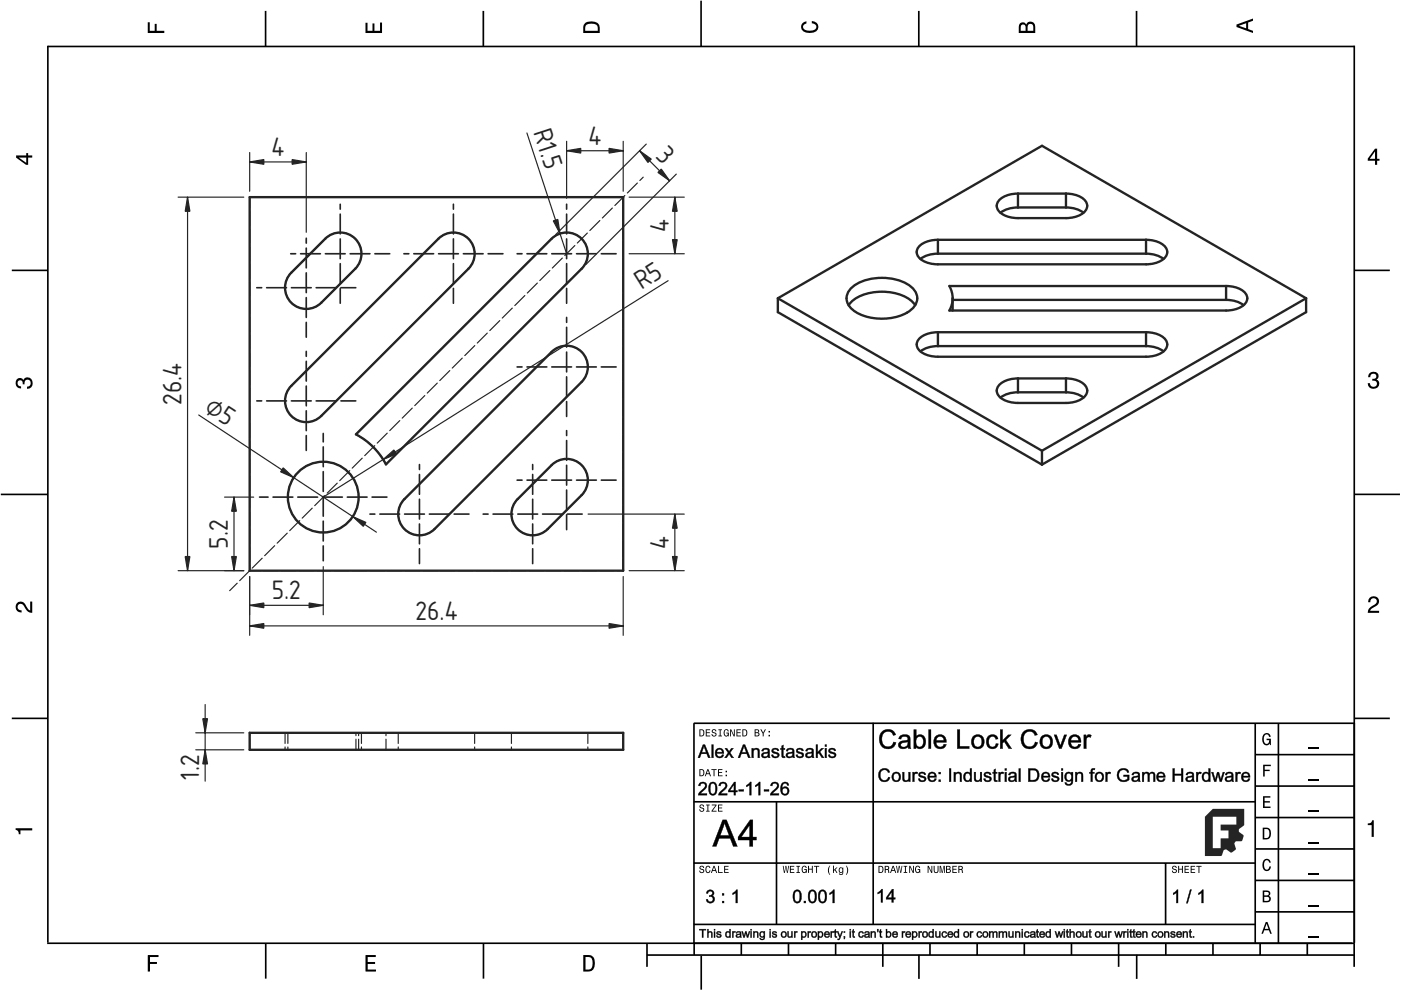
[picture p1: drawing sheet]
<svg xmlns="http://www.w3.org/2000/svg" width="297mm" height="210mm" viewBox="0 0 297 210" stroke-linecap="round" stroke-linejoin="round" font-family="sans-serif">
<defs><g id="words">
<g font-size="5.3" fill="#212529">
<text x="113" y="28.1" transform="rotate(72 113 28.1)">R1.5</text>
<text x="57.6" y="33.1">4</text>
<text x="124.8" y="30.7">4</text>
<text x="138.8" y="33.4" transform="rotate(45 138.8 33.4)">3</text>
<text x="141.8" y="49.2" transform="rotate(-90 141.8 49.2)">4</text>
<text x="136" y="61.6" transform="rotate(-32 136 61.6)">R5</text>
<text x="38.5" y="85.8" transform="rotate(-90 38.5 85.8)">26.4</text>
<text x="43.1" y="87" transform="rotate(33 43.1 87)">⌀5</text>
<text x="48.3" y="116.3" transform="rotate(-90 48.3 116.3)">5.2</text>
<text x="141.8" y="116.3" transform="rotate(-90 141.8 116.3)">4</text>
<text x="57.6" y="127.1">5.2</text>
<text x="88.1" y="131.4">26.4</text>
<text x="42.2" y="165.3" transform="rotate(-90 42.2 165.3)">1.2</text>
</g>
</g></defs>
<g fill="none" stroke="#000" stroke-width=".35">
<path d="M10.1 9.9h277.1M10.1 9.7v190.1M56.3 2.3v7.6M102.5 2.3v7.6M148.6 .1v9.8M194.8 2.3v7.6M241 2.3v7.6M287.1 9.7v195.3M2.5 57.3h7.5M287.2 57.3h7.5M.2 104.8h10M287.2 104.8h9.6"/>
<path d="M2.5 152.3h7.5M147.1 153.3h140.1M147.1 153.3v46.7M185.1 153.2v42.8M266.1 160h21.1M266.1 153.3v46.7M271.1 153.3v46.7M287.2 152.3h7.5M147.1 170h119.1M164.6 170v26M266.1 180h21.1M266.1 173.3h21.1"/>
<path d="M266.1 166.7h21.1M10 200h277.2M56.3 200v7.5M102.5 200v7.5M137.2 200v5M147.1 196h119.1M147.1 183h119.1M147.2 200v2.5M157.2 200v2.5M167.2 200v2.5M177.2 200v2.5M187.2 200v5"/>
<path d="M197.2 200v2.5M207.2 200v2.5M217.2 200v2.5M227.2 200v2.5M237.2 200v5M247.1 183v13M247.2 200v2.5M257.2 200v2.5M266.1 193.3h21.1M266.1 186.7h21.1M267.2 200v2.5M277.2 200v2.5"/>
<path d="M137.1 202.5h150.1M148.7 202.6v7.2M194.8 202.4v5.1M241 202.4v5.1"/>
</g>
<g fill="#000">
<path d="M31.3 4.7h.5v1.8h1v-1.4h.4v1.4h1.6v.5h-3.5z" fill-rule="evenodd"/>
<path d="M77.5 4.8h.4v1.7h1.1v-1.5h.4v1.5h1.2v-1.7h.4v2.2h-3.5z" fill-rule="evenodd"/>
<path d="M124.1 4.9a2.19 2.19 0 0 0-.4 2.1h3.5v-1.2a1.42 1.42 0 0 0-1.8-1.3zM124.4 5.2a2.14 2.14 0 0 1 2.3 .3v1h-2.6v-1z" fill-rule="evenodd"/>
<path d="M170.1 4.9l.9-.4v.5a.7 .7 0 0 0-.7 .5 .7 .7 0 0 0 .3 .8 1.69 1.69 0 0 0 2.5-.6 .9 .9 0 0 0-1-.8v-.5a1.24 1.24 0 0 1 1.4 1.1 1.24 1.24 0 0 1-1 1.4 2.22 2.22 0 0 1-2.5-.7l-.2-.5z" fill-rule="evenodd"/>
<path d="M216.2 5l-.2 .8v1.2h3.5v-1.3a.98 .98 0 0 0-.7-1.1 .98 .98 0 0 0-1.2 .6 .84 .84 0 0 0-1.4-.2zM216.5 5.3a.54 .54 0 0 1 .7-.1 .54 .54 0 0 1 .2 .6v.7h-1zM218 5.2a.62 .62 0 0 1 .7-.1 .62 .62 0 0 1 .4 .6v.8h-1.2z" fill-rule="evenodd"/>
<path d="M262.2 5.2v.5l3.5 1.3v-.5l-1.1-.3v-1.4l1.1-.4v-.5zM262.7 5.5l1.5-.6v1.1z" fill-rule="evenodd"/>
<path d="M3.4 33v.4l2.1 1.5h.5v-1.5h.8v-.4h-.8v-.5h-.4v.5zM4 33.4h1.6v1.1z" fill-rule="evenodd"/>
<path d="M291.5 31.5l-1.5 2.1v.5h1.5v.8h.5v-.8h.5v-.4h-.5v-2.2zM291.5 32.1v1.6h-1.1z" fill-rule="evenodd"/>
<path d="M3.6 80.4a.86 .86 0 0 1 1.4 .2 1.06 1.06 0 0 1 1.2-.5 1.06 1.06 0 0 1 .7 1.2 1.1 1.1 0 0 1-1.2 1.1v-.4a.71 .71 0 0 0 .8-1 .71 .71 0 0 0-1.3-.1v.6h-.4a.61 .61 0 0 0-.3-.8 .61 .61 0 0 0-.8 .2 .61 .61 0 0 0 .2 .8l.6 .2v.5a1.15 1.15 0 0 1-1.2-.7 1.15 1.15 0 0 1 .3-1.3z" fill-rule="evenodd"/>
<path d="M290.4 79.1a1.08 1.08 0 0 1 1.3-.2 1.08 1.08 0 0 1 .5 1.3l-.3 .3a1.06 1.06 0 0 1 .5 1.3 1.06 1.06 0 0 1-1.2 .6 1.1 1.1 0 0 1-1.2-1.2h.5a.71 .71 0 0 0 .9 .8 .71 .71 0 0 0 .1-1.2l-.5-.1v-.4a.61 .61 0 0 0 .7-.3 .61 .61 0 0 0-.2-.8 .61 .61 0 0 0-.8 .2l-.2 .6h-.4z" fill-rule="evenodd"/>
<path d="M3.6 127.9a1.22 1.22 0 0 1 2 .7l.4 .6 .4 .2v-1.9h.4v2.4a1.8 1.8 0 0 1-1.7-1.4 .71 .71 0 0 0-.9-.5 .71 .71 0 0 0-.5 .9 .71 .71 0 0 0 .9 .5v.5a1.18 1.18 0 0 1-1.2-.7 1.18 1.18 0 0 1 .2-1.3z" fill-rule="evenodd"/>
<path d="M290.4 126.7a1.18 1.18 0 0 1 1.9 .3 1.18 1.18 0 0 1-1 1.7l-.5 .4-.3 .4h1.9v.4h-2.4a1.8 1.8 0 0 1 1.4-1.7 .71 .71 0 0 0 .5-.9 .71 .71 0 0 0-.9-.5 .71 .71 0 0 0-.5 .9h-.4z" fill-rule="evenodd"/>
<path d="M148.3 154.6v1.5h.5a.77 .77 0 0 0 .6-.7 .77 .77 0 0 0-.6-.8zM148.5 154.8a.58 .58 0 0 1 .6 .6 .58 .58 0 0 1-.6 .6zM149.6 154.6v1.5h1v-.1h-.8v-.6h.7v-.1h-.7v-.5h.8v-.2zM151 154.7a.53 .53 0 0 0 0 .6 .53 .53 0 0 0 .6 .2 .32 .32 0 0 1-.2 .5 .32 .32 0 0 1-.4-.4h-.1a.5 .5 0 0 0 .6 .6 .5 .5 0 0 0 .2-.9l-.4-.1a.28 .28 0 0 1-.1-.3 .28 .28 0 0 1 .3-.2 .28 .28 0 0 1 .2 .4h.2a.51 .51 0 0 0-.3-.5 .51 .51 0 0 0-.6 .1zM152.3 154.6v.2h.3v1.2h-.3v.1h.8v-.1h-.3v-1.2h.3v-.2zM153.6 154.8a.81 .81 0 0 0 .5 1.4l.3-.3 .1 .2v-.8h-.5v.2h.3l-.2 .5a.6 .6 0 0 1-.5-.6 .6 .6 0 0 1 .5-.6l.2 .3h.2l-.2-.4a.53 .53 0 0 0-.7 .1zM154.8 154.6v1.5h.2v-1.2l.6 1.2h.2v-1.5h-.2v1.3l-.6-1.3zM156.1 154.6v1.5h1v-.1h-.8v-.6h.7v-.1h-.7v-.5h.8v-.2zM157.4 154.6v1.5h.5a.77 .77 0 0 0 .6-.7 .77 .77 0 0 0-.6-.8zM157.6 154.8a.58 .58 0 0 1 .6 .6 .58 .58 0 0 1-.6 .6zM160 154.6v1.5h.6a.42 .42 0 0 0 .4-.3 .42 .42 0 0 0-.2-.5l.2-.2-.1-.4zM160.2 154.8h.3a.23 .23 0 0 1 .3 .2 .23 .23 0 0 1-.3 .3h-.3zM160.2 155.4h.3a.26 .26 0 0 1 .3 .3 .26 .26 0 0 1-.3 .3h-.3zM161.2 154.6l.5 .9v.6h.2v-.6l.5-.9h-.2l-.4 .7-.4-.7zM162.9 155.8v.3h.3v-.3zM162.9 155v.3h.3v-.3z" fill-rule="evenodd"/>
<path d="M267.9 155.8a.85 .85 0 0 1 .9-.4 .85 .85 0 0 1 .6 .8h-.3l-.1-.2a.49 .49 0 0 0-.4-.3 .49 .49 0 0 0-.5 .3 1.2 1.2 0 0 0 .4 1.7 .66 .66 0 0 0 .6-.8h-.6v-.3h1v1.4h-.2l-.1-.4-.3 .3a.85 .85 0 0 1-1.2-.6v-1.1z" fill-rule="evenodd"/>
<path d="M3.3 175.6h3.5v.5h-2.5v.8h-.3a.77 .77 0 0 0-.7-1z" fill-rule="evenodd"/>
<path d="M148.4 170.7a.53 .53 0 0 0 0 .6 .53 .53 0 0 0 .6 .2 .32 .32 0 0 1-.2 .5 .32 .32 0 0 1-.4-.4h-.2a.5 .5 0 0 0 .7 .5 .5 .5 0 0 0 .2-.8l-.4-.1a.28 .28 0 0 1-.1-.4 .28 .28 0 0 1 .3-.1 .28 .28 0 0 1 .2 .3h.2a.51 .51 0 0 0-.3-.4 .51 .51 0 0 0-.6 .1zM149.7 170.6v.2h.3v1.1h-.3v.2h.8v-.2h-.3v-1.1h.3v-.2zM150.9 170.6v.2h.8l-.9 1.3h1.1v-.2h-.8l.8-1.3zM152.2 170.6v1.5h1v-.2h-.8v-.5h.7v-.2h-.7v-.4h.8v-.2z" fill-rule="evenodd"/>
<path d="M148.3 163.1v1.5h.5a.77 .77 0 0 0 .6-.8 .77 .77 0 0 0-.6-.7zM148.5 163.3a.58 .58 0 0 1 .6 .5 .58 .58 0 0 1-.6 .6zM150 163.1l-.6 1.5h.2l.2-.5h.6l.1 .5h.2l-.5-1.5zM150.1 163.3l.2 .7h-.4zM150.8 163.1v.2h.5v1.3h.2v-1.3h.4v-.2zM152.2 163.1v1.5h1v-.2h-.8v-.5h.7v-.2h-.7v-.4h.8v-.2zM153.8 164.3v.3h.3v-.3zM153.8 163.4v.3h.3v-.3z" fill-rule="evenodd"/>
<path d="M267.8 168.8h1.5v.3h-1.2v.8h1.1v.3h-1.1v.8h1.3v.3h-1.6z" fill-rule="evenodd"/>
<path d="M267.8 162.1h1.6v.3h-1.3v.8h1.1v.3h-1.1v1.1h-.3z" fill-rule="evenodd"/>
<path d="M267.7 175.5v2.5h.8a1.37 1.37 0 0 0 .7-2.2 1.56 1.56 0 0 0-1.5-.3zM268.1 175.8a.98 .98 0 0 1 1.1 .7 .98 .98 0 0 1-.7 1.2h-.4z" fill-rule="evenodd"/>
<path d="M290 174.6a.77 .77 0 0 0 .9-.7h.4v3.5h-.5v-2.5h-.8z" fill-rule="evenodd"/>
<path d="M148.4 183.7a.53 .53 0 0 0 0 .6 .53 .53 0 0 0 .6 .2 .32 .32 0 0 1-.2 .5 .32 .32 0 0 1-.4-.4h-.2a.5 .5 0 0 0 .7 .5 .5 .5 0 0 0 .2-.8l-.4-.1a.28 .28 0 0 1-.1-.4 .28 .28 0 0 1 .3-.1 .28 .28 0 0 1 .2 .3h.2a.51 .51 0 0 0-.3-.4 .51 .51 0 0 0-.6 .1zM149.7 183.8l-.1 .2a.67 .67 0 0 0 0 .8 .67 .67 0 0 0 .9 .2l.1-.5h-.2l-.2 .4a.61 .61 0 0 1-.4-.6 .61 .61 0 0 1 .4-.6l.2 .3h.2l-.2-.3a.5 .5 0 0 0-.7 .1zM151.3 183.6l-.6 1.5h.2l.2-.5h.6l.1 .5h.2l-.5-1.5zM151.4 183.8l.2 .7h-.4zM152.2 183.6v1.5h1v-.2h-.8v-1.3zM153.5 183.6v1.5h1v-.2h-.8v-.5h.7v-.2h-.7v-.4h.8v-.2z" fill-rule="evenodd"/>
<path d="M166 183.6l.2 1.5h.2l.2-1.3 .2 1.3h.2l.3-1.5h-.2l-.2 1.3-.2-1.3h-.2l-.2 1.3-.2-1.3zM167.5 183.6v1.5h.9v-.2h-.7v-.5h.6v-.2h-.6v-.4h.7v-.2zM168.9 183.6v.2h.2v1.1h-.2v.2h.7v-.2h-.3v-1.1h.3v-.2zM170.1 183.8a.82 .82 0 0 0 .5 1.3l.3-.2 .2 .2v-.8h-.6v.2h.4l-.2 .4a.6 .6 0 0 1-.5-.6 .6 .6 0 0 1 .4-.6l.2 .3h.2l-.1-.3a.53 .53 0 0 0-.8 .1zM171.3 183.6v1.5h.2v-.7h.6v.7h.2v-1.5h-.2v.6h-.6v-.6zM172.6 183.6v.2h.4v1.3h.2v-1.3h.5v-.2zM175.9 183.5a1.35 1.35 0 0 0 .1 2 1.84 1.84 0 0 1 0-2zM176.6 183.5v1.6h.2v-.4l.2-.2 .3 .6h.3l-.5-.8 .5-.4h-.3l-.5 .5v-.9zM177.9 184a.59 .59 0 0 0-.1 .8 .59 .59 0 0 0 .7 .3l.1-.2a.31 .31 0 0 1-.1 .4 .31 .31 0 0 1-.5-.1h-.1a.47 .47 0 0 0 .5 .3 .47 .47 0 0 0 .4-.5v-1.1h-.2v.2l-.3-.2zM178.1 184.2l.1-.1a.42 .42 0 0 1 .4 .4 .42 .42 0 0 1-.4 .4l-.2-.2zM179.3 183.5a1.85 1.85 0 0 1 0 2 1.22 1.22 0 0 0 0-2z" fill-rule="evenodd"/>
<path d="M186.3 183.6v1.5h.5a.77 .77 0 0 0 .6-.8 .77 .77 0 0 0-.6-.7zM186.5 183.8a.58 .58 0 0 1 .6 .5 .58 .58 0 0 1-.6 .6zM187.6 183.6v1.5h.2v-.7a.45 .45 0 0 1 .5 .2 .45 .45 0 0 1 .1 .5l.2-.1-.3-.7a.42 .42 0 0 0 .2-.4 .42 .42 0 0 0-.4-.3zM187.8 183.8h.2a.26 .26 0 0 1 .3 .2 .26 .26 0 0 1-.3 .3h-.2zM189.3 183.6l-.6 1.5h.2l.2-.5h.6l.1 .5h.2l-.5-1.5zM189.4 183.8l.2 .7h-.5zM190 183.6l.3 1.5h.1l.3-1.3 .2 1.3h.2l.2-1.5h-.1l-.2 1.3-.2-1.3h-.2l-.2 1.3-.2-1.3zM191.6 183.6v.2h.3v1.1h-.3v.2h.7v-.2h-.2v-1.1h.2v-.2zM192.8 183.6v1.5h.2v-1.2l.5 1.2h.3v-1.5h-.2v1.2l-.6-1.2zM194.2 183.8a.81 .81 0 0 0 .5 1.3l.3-.2 .1 .2v-.8h-.5v.2h.3l-.2 .4a.6 .6 0 0 1-.5-.6 .6 .6 0 0 1 .5-.6l.2 .3h.2l-.2-.3a.53 .53 0 0 0-.7 .1zM196.7 183.6v1.5h.2v-1.2l.5 1.2h.3v-1.5h-.2v1.2l-.6-1.2zM198 183.6v.9a.52 .52 0 0 0 .5 .6 .52 .52 0 0 0 .5-.6v-.9h-.2v.9a.33 .33 0 0 1-.3 .4 .33 .33 0 0 1-.3-.4v-.9zM199.2 183.6v1.5h.2v-1.4l.3 1.4h.2l.2-1.4v1.4h.2v-1.5h-.3l-.2 1.3-.3-1.3zM200.6 183.6v1.5h.5a.42 .42 0 0 0 .5-.3 .42 .42 0 0 0-.3-.5l.2-.2-.1-.4zM200.8 183.8h.3a.23 .23 0 0 1 .2 .2 .23 .23 0 0 1-.2 .2h-.3zM200.8 184.4h.3a.26 .26 0 0 1 .3 .2 .26 .26 0 0 1-.3 .3h-.3zM201.9 183.6v1.5h1v-.2h-.8v-.5h.7v-.2h-.7v-.4h.8v-.2zM203.2 183.6v1.5h.2v-.7a.45 .45 0 0 1 .5 .2 .45 .45 0 0 1 .1 .5l.2-.1-.3-.7a.42 .42 0 0 0 .2-.4 .42 .42 0 0 0-.4-.3zM203.4 183.8h.2a.26 .26 0 0 1 .3 .2 .26 .26 0 0 1-.3 .3h-.2z" fill-rule="evenodd"/>
<path d="M248.6 183.7a.53 .53 0 0 0 0 .6 .53 .53 0 0 0 .6 .2 .32 .32 0 0 1-.2 .5 .32 .32 0 0 1-.3-.4h-.2a.5 .5 0 0 0 .6 .5 .5 .5 0 0 0 .2-.8l-.4-.1a.28 .28 0 0 1-.1-.4 .28 .28 0 0 1 .3-.1 .28 .28 0 0 1 .2 .3h.2a.51 .51 0 0 0-.3-.4 .51 .51 0 0 0-.6 .1zM249.8 183.6v1.5h.2v-.7h.6v.7h.2v-1.5h-.2v.6h-.6v-.6zM251.1 183.6v1.5h1v-.2h-.8v-.5h.7v-.2h-.7v-.4h.8v-.2zM252.4 183.6v1.5h1v-.2h-.8v-.5h.7v-.2h-.7v-.4h.8v-.2zM253.6 183.6v.2h.5v1.3h.2v-1.3h.5v-.2z" fill-rule="evenodd"/>
<path d="M268.4 195.5l-1 2.5h.4l.2-.8h1l.3 .8h.3l-.9-2.5zM268.5 195.8l.4 1.1h-.7z" fill-rule="evenodd"/>
<path d="M267.7 188.8v2.5h1a.7 .7 0 0 0 .7-.5 .7 .7 0 0 0-.4-.8 .61 .61 0 0 0 .3-.8 .61 .61 0 0 0-.7-.4zM268 189.1h.6a.38 .38 0 0 1 .4 .4 .38 .38 0 0 1-.5 .3h-.5zM268 190.2h.6a.44 .44 0 0 1 .5 .4 .44 .44 0 0 1-.5 .4h-.6z" fill-rule="evenodd"/>
<path d="M267.9 182.4a.85 .85 0 0 1 .9-.3 .85 .85 0 0 1 .6 .8h-.3l-.1-.2a.47 .47 0 0 0-.4-.3 .47 .47 0 0 0-.4 .2 1.21 1.21 0 0 0 .4 1.8 .64 .64 0 0 0 .5-.7h.4a.89 .89 0 0 1-.8 1 .89 .89 0 0 1-1-.7v-1.2z" fill-rule="evenodd"/>
<path d="M31.3 202.5h2.3v.4h-1.8v1.1h1.5v.4h-1.5v1.6h-.5z" fill-rule="evenodd"/>
<path d="M77.5 202.5h2.2v.4h-1.7v1.1h1.5v.4h-1.5v1.2h1.7v.4h-2.2z" fill-rule="evenodd"/>
<path d="M123.7 202.5v3.5h1.1a1.42 1.42 0 0 0 1.3-1.8 1.38 1.38 0 0 0-1.3-1.7zM124.1 202.9l1.1 .1a1.89 1.89 0 0 1 0 2.5l-1.1 .1z" fill-rule="evenodd"/>
</g>
<path d="M277.5 158.7h2.1M277.5 178.7h2.1M277.5 172h2.1M277.5 165.4h2.1M277.5 198.7h2.1M277.5 192h2.1M277.5 185.4h2.1" fill="none" stroke="#000" stroke-width=".25"/>
<g fill="#000">
<path d="M153.2 173.8h.9l2.3 5.7h-1l-.6-1.8h-2.3l-.6 1.8h-.9zM153.2 173.8l-2.1 5.6h.8l.5-1.7h2.4l.7 1.7h.8l-2.3-5.6zM153.6 174.4l-.2 .8-.7 1.9 1.9 .1zM153.6 174.4l1.1 2.8h-2.1zM159 173.8h.7l-.1 3.7 .8-.1v.7h-.8l.1 1.4h-.8v-1.4h-2.5v-.6zM159.1 173.8l-2.6 3.7v.6h2.5l-.1 1.3h.7v-1.3h.8v-.6h-.8v-3.7zM158.9 174.9l-1.7 2.6h1.7zM159 174.8v2.7h-1.9z"/>
<path d="M153.2 173.8h.8l2.3 5.6h-.8l-.7-1.7h-2.3l-.6 1.7h-.8zM153.6 174.4l-.9 2.7h1.9zM159.1 173.8h.5v3.7h.8v.6h-.8v1.3h-.7v-1.3h-2.4v-.6zM158.9 174.9l-1.7 2.6h1.7z"/>
<path d="M148.2 197h1.5v.3l-.6-.1v1.6h-.3l.1-1.6-.7 .1zM148.3 197v.2h.6v1.6h.2l-.1-1.6h.7v-.2zM149.9 197h.3v.6a.47 .47 0 0 1 .6-.2 .47 .47 0 0 1 .3 .6v.8h-.3v-.8a.27 .27 0 0 0-.4-.3 .27 .27 0 0 0-.2 .4v.7h-.3zM150 197v1.8h.2v-.7a.35 .35 0 0 1 .2-.5 .35 .35 0 0 1 .5 .4l-.1 .8h.2v-.8a.43 .43 0 0 0-.3-.5 .43 .43 0 0 0-.5 .2v-.7zM151.3 197h.3v.3h-.3zM151.4 197v.3h.2v-.3zM151.3 197.4h.3v1.4h-.3zM151.4 197.5v1.3h.2v-1.3zM152 197.6l.2-.2a.47 .47 0 0 1 .7 .5h-.3a.23 .23 0 0 0-.2-.2 .23 .23 0 0 0-.2 .2l.2 .1a.48 .48 0 0 1 .6 .6 .48 .48 0 0 1-.8 .2l-.4-.4 .3-.1a.27 .27 0 0 0 .3 .3 .27 .27 0 0 0 .3-.3h-.1a.55 .55 0 0 1-.6-.1 .55 .55 0 0 1 0-.6zM152 197.6a.3 .3 0 0 0 0 .3 .3 .3 0 0 0 .2 .2l.4 .1a.21 .21 0 0 1 .2 .2 .21 .21 0 0 1-.2 .2h-.4l-.1-.2h-.2a.5 .5 0 0 0 .5 .4 .5 .5 0 0 0 .5-.6l-.8-.3a.28 .28 0 0 1 .3-.3 .28 .28 0 0 1 .3 .2h.2a.52 .52 0 0 0-.9-.2zM153.9 197.6a.45 .45 0 0 1 .8 0l-.1-.6h.3v1.8h-.2v-.2a.51 .51 0 0 1-.6 .2 .51 .51 0 0 1-.3-.5zM154 197.7a.56 .56 0 0 0-.1 .8 .56 .56 0 0 0 .8 0v.3h.2v-1.8h-.2v.8a.45 .45 0 0 0-.7-.1zM154.1 197.8v.5l.1 .3a.4 .4 0 0 0 .5-.5 .4 .4 0 0 0-.6-.3zM154.1 197.7a.45 .45 0 0 1 .6 .4 .45 .45 0 0 1-.6 .4l-.1-.4zM155.2 197.4h.3v.3a.27 .27 0 0 1 .2-.3 .27 .27 0 0 1 .3 .1l-.1 .3h-.4v1h-.3zM155.3 197.5v1.3h.2l-.1-.7a.3 .3 0 0 1 .1-.4 .3 .3 0 0 1 .4 0l.1-.2h-.3l-.2 .2v-.2zM156.1 197.6a.57 .57 0 0 1 .7-.2 .57 .57 0 0 1 .4 .5l.1 .9h-.4v-.2a.47 .47 0 0 1-.7 .2 .47 .47 0 0 1 .1-.8h.6a.31 .31 0 0 0-.3-.3 .31 .31 0 0 0-.3 .2h-.3zM156.2 197.7l-.1 .2h.2a.32 .32 0 0 1 .2-.3 .32 .32 0 0 1 .3 .1l.1 .3-.6 .1a.37 .37 0 0 0-.2 .5 .37 .37 0 0 0 .6 .1l.3-.2v.3h.2l-.1-1a.57 .57 0 0 0-.9-.1zM156.3 198.3v.1a.31 .31 0 0 0 .3 .2 .31 .31 0 0 0 .3-.2v-.3zM156.3 198.3l.6-.2a.36 .36 0 0 1-.2 .5 .36 .36 0 0 1-.5-.3zM157.2 197.4h.3l.3 1.1 .2-1.1h.3l.2 1.1 .3-1.1h.3l-.5 1.4h-.2l-.3-1-.2 1h-.3zM157.3 197.5l.3 1.3h.3l.2-1 .3 1h.2l.4-1.3h-.2l-.3 1.1-.2-1.1h-.3l-.3 1-.2-1zM159.1 197h.3v.3h-.3zM159.1 197v.3h.3v-.3zM159.1 197.4h.3v1.4h-.3zM159.1 197.5v1.3h.3v-1.3zM159.7 197.4h.3l-.1 .3a.47 .47 0 0 1 .6-.3 .47 .47 0 0 1 .3 .6v.8h-.3v-.8a.26 .26 0 0 0-.2-.3 .26 .26 0 0 0-.3 .2v.9h-.3zM159.7 197.5v1.3h.2v-1a.34 .34 0 0 1 .4-.2 .34 .34 0 0 1 .3 .4l-.1 .8h.3l-.1-1a.44 .44 0 0 0-.4-.3 .44 .44 0 0 0-.4 .3v-.3zM161.2 197.6l.4-.2 .4 .2-.1-.2h.3v1.2a.6 .6 0 0 1-.5 .7 .6 .6 0 0 1-.7-.5l.3 .1a.33 .33 0 0 0 .3 .2 .33 .33 0 0 0 .3-.2v-.3a.55 .55 0 0 1-.6 .1 .55 .55 0 0 1-.3-.6zM161.2 197.7a.56 .56 0 0 0 0 .8 .56 .56 0 0 0 .8 0v.1a.4 .4 0 0 1-.2 .5 .4 .4 0 0 1-.4 0l-.3-.2a.54 .54 0 0 0 .6 .3 .54 .54 0 0 0 .4-.6l.1-1.1h-.2v.3l-.4-.3zM161.4 197.8l-.1 .5 .2 .2a.39 .39 0 0 0 .4-.4 .39 .39 0 0 0-.5-.3zM161.3 197.7a.45 .45 0 0 1 .7 .4 .45 .45 0 0 1-.7 .4l-.1-.4zM163.1 197h.3v.3h-.3zM163.2 197v.3h.2v-.3zM163.1 197.4h.3v1.4h-.3zM163.2 197.5v1.3h.2v-1.3zM163.8 197.6l.2-.2a.47 .47 0 0 1 .7 .5h-.3a.23 .23 0 0 0-.2-.2 .23 .23 0 0 0-.2 .2l.2 .1a.48 .48 0 0 1 .6 .6 .48 .48 0 0 1-.8 .2l-.4-.4 .3-.1a.27 .27 0 0 0 .3 .3 .27 .27 0 0 0 .3-.3h-.1a.55 .55 0 0 1-.6-.1 .55 .55 0 0 1 0-.6zM163.8 197.6a.3 .3 0 0 0 0 .3 .3 .3 0 0 0 .2 .2l.4 .1a.21 .21 0 0 1 .2 .2 .21 .21 0 0 1-.2 .2h-.4l-.1-.2h-.2a.5 .5 0 0 0 .5 .4 .5 .5 0 0 0 .5-.6l-.8-.3a.28 .28 0 0 1 .3-.3 .28 .28 0 0 1 .3 .2h.1a.52 .52 0 0 0-.8-.2zM165.5 198.1a.7 .7 0 0 1 1.4 0 .7 .7 0 0 1-1.4 0zM165.6 198.1a.61 .61 0 0 0 1.2 0 .61 .61 0 0 0-1.2 0zM165.9 197.8a.42 .42 0 0 0-.1 .6 .42 .42 0 0 0 .6 .1 .42 .42 0 0 0 .1-.6 .42 .42 0 0 0-.6-.1zM165.9 197.7a.47 .47 0 0 1 .7 .4 .47 .47 0 0 1-.7 .4l-.1-.4zM166.9 197.4h.3l.1 1.1a.3 .3 0 0 0 .3 0 .3 .3 0 0 0 .2-.3v-.8h.3v1.4h-.3v-.2a.44 .44 0 0 1-.4 .2 .44 .44 0 0 1-.4-.3zM167 197.5v1a.44 .44 0 0 0 .5 .3 .44 .44 0 0 0 .4-.3l-.1 .3h.2v-1.3h-.2v.7a.36 .36 0 0 1-.3 .5 .36 .36 0 0 1-.4-.5l.1-.7zM168.3 197.4h.3v.3a.27 .27 0 0 1 .2-.3 .27 .27 0 0 1 .3 .1l-.1 .3h-.4v1h-.3zM168.4 197.5v1.3h.2v-.7a.3 .3 0 0 1 0-.4 .3 .3 0 0 1 .4 0l.1-.2h-.3l-.2 .2v-.2zM169.8 197.4h.3v.3a.54 .54 0 0 1 .6-.2 .54 .54 0 0 1 .3 .6 .58 .58 0 0 1-.3 .7 .58 .58 0 0 1-.7-.1l.1 .6h-.3zM169.9 197.5v1.8h.2l-.1-.8a.54 .54 0 0 0 .8 0 .54 .54 0 0 0 0-.7 .54 .54 0 0 0-.7-.1l-.1 .1 .1-.3zM170.2 197.8l-.1 .5 .2 .3a.43 .43 0 0 0 .4-.5 .43 .43 0 0 0-.4-.4zM170.1 197.7a.45 .45 0 0 1 .7 .4 .45 .45 0 0 1-.7 .4l-.1-.4zM171.2 197.4h.3v.3a.27 .27 0 0 1 .2-.3 .27 .27 0 0 1 .3 .1l-.1 .3h-.4v1h-.3zM171.3 197.5v1.3h.2l-.1-.7a.3 .3 0 0 1 .1-.4 .3 .3 0 0 1 .4 0l.1-.2h-.3l-.2 .2v-.2zM172 198.1a.69 .69 0 0 1 1.3 0 .69 .69 0 0 1-1.3 0zM172.1 198.1a.61 .61 0 0 0 1.2 0 .61 .61 0 0 0-1.2 0zM172.4 197.8a.42 .42 0 0 0-.1 .6 .42 .42 0 0 0 .6 .1 .42 .42 0 0 0 .1-.6 .42 .42 0 0 0-.6-.1zM172.3 197.7a.47 .47 0 0 1 .7 .4 .47 .47 0 0 1-.7 .4l-.1-.4zM173.4 197.4h.3l-.1 .3a.54 .54 0 0 1 .7-.2 .54 .54 0 0 1 .3 .6 .58 .58 0 0 1-.3 .7 .58 .58 0 0 1-.7-.1l.1 .6h-.3zM173.4 197.5v1.8h.2v-.8a.54 .54 0 0 0 .7 0 .54 .54 0 0 0 .1-.7 .54 .54 0 0 0-.8-.1v.1v-.3zM173.7 197.8v.5l.1 .3a.43 .43 0 0 0 .5-.5 .43 .43 0 0 0-.5-.4zM173.7 197.7a.45 .45 0 0 1 .6 .4 .45 .45 0 0 1-.6 .4l-.1-.4zM174.9 197.6a.62 .62 0 0 1 .8-.1 .62 .62 0 0 1 .2 .7h-.9a.35 .35 0 0 0 .3 .4 .35 .35 0 0 0 .4-.3h.2a.58 .58 0 0 1-.4 .6 .58 .58 0 0 1-.6-.2l-.2-.6zM174.9 197.7a.62 .62 0 0 0 .1 .9 .62 .62 0 0 0 .9-.2h-.2a.38 .38 0 0 1-.5 .3 .38 .38 0 0 1-.2-.6l.9 .1a.56 .56 0 0 0-.3-.6 .56 .56 0 0 0-.7 .1zM175.1 197.8l-.1 .2h.7a.31 .31 0 0 0-.2-.3 .31 .31 0 0 0-.4 .1zM175.1 197.7l.4-.1 .2 .4h-.8zM176.1 197.4h.3v.3a.27 .27 0 0 1 .2-.3 .27 .27 0 0 1 .3 .1l-.1 .3h-.4v1h-.3zM176.1 197.5v1.3h.2v-.7a.3 .3 0 0 1 .1-.4 .3 .3 0 0 1 .4 0v-.2h-.3l-.1 .2-.1-.2zM177 197.1l.3-.1-.1 .5 .3-.1v.3h-.3l.1 .8h.2v.3a.36 .36 0 0 1-.4 0 .36 .36 0 0 1-.1-.4v-.7h-.2v-.3l.2 .1zM177 197.2v.3h-.2v.2l.2-.1v.8a.28 .28 0 0 0 .1 .3 .28 .28 0 0 0 .4 0l-.3-.3v-.8l.2 .1v-.2h-.2v-.5zM177.4 197.4h.4l.3 1.1 .3-1.1h.3l-.6 1.7-.2 .2h-.3l-.1-.3h.4l.1-.2zM177.5 197.5l.5 1.3-.2 .3h-.2v.2l.2-.1 .9-1.7h-.2l-.4 1-.4-1zM178.9 197.4h.3v.4h-.3zM178.9 197.5v.2h.3v-.2zM178.9 198.5h.3l-.1 .5-.2 .2-.1-.2 .2-.2h-.1zM178.9 198.5v.3l.2-.1-.1 .4 .2-.6zM180.1 197h.3v.3h-.3zM180.2 197v.3h.2v-.3zM180.1 197.4h.3v1.4h-.3zM180.2 197.5v1.3h.2v-1.3zM180.8 197.1l.3-.1-.1 .5 .3-.1v.3h-.3l.1 .8h.2v.3a.36 .36 0 0 1-.4 0 .36 .36 0 0 1-.1-.4v-.7h-.2v-.3l.2 .1zM180.8 197.2v.3h-.2v.2l.2-.1v.8a.28 .28 0 0 0 .1 .3 .28 .28 0 0 0 .4 0l-.3-.3v-.8l.2 .1v-.2h-.2v-.5zM182.1 197.6a.55 .55 0 0 1 .6-.2 .55 .55 0 0 1 .4 .5h-.2a.31 .31 0 0 0-.3-.2 .31 .31 0 0 0-.3 .2v.4a.29 .29 0 0 0 .3 .3 .29 .29 0 0 0 .3-.3h.2a.61 .61 0 0 1-.8 .5 .61 .61 0 0 1-.3-.9zM182.2 197.7a.6 .6 0 0 0 0 .9 .6 .6 0 0 0 .9-.3h-.2a.35 .35 0 0 1-.3 .4 .35 .35 0 0 1-.4-.3v-.5a.34 .34 0 0 1 .4-.3 .34 .34 0 0 1 .3 .3h.2a.55 .55 0 0 0-.9-.2zM183.3 197.6a.57 .57 0 0 1 .7-.2 .57 .57 0 0 1 .4 .5l.1 .9h-.3l-.1-.2a.47 .47 0 0 1-.7 .2 .47 .47 0 0 1 .1-.8h.6a.31 .31 0 0 0-.3-.3 .31 .31 0 0 0-.3 .2h-.3zM183.4 197.7l-.1 .2h.2a.32 .32 0 0 1 .2-.3 .32 .32 0 0 1 .4 .1l.1 .3-.6 .1a.37 .37 0 0 0-.3 .5 .37 .37 0 0 0 .6 .1l.3-.2v.3h.2l-.1-1a.57 .57 0 0 0-.9-.1zM183.6 198.3l-.1 .1a.31 .31 0 0 0 .3 .2 .31 .31 0 0 0 .3-.2v-.3zM183.5 198.3l.6-.2a.36 .36 0 0 1-.2 .5 .36 .36 0 0 1-.4-.3zM184.6 197.4h.3l-.1 .3a.47 .47 0 0 1 .6-.3 .47 .47 0 0 1 .3 .6v.8h-.3v-.8a.26 .26 0 0 0-.2-.3 .26 .26 0 0 0-.3 .2v.9h-.3zM184.6 197.5v1.3h.2v-1a.34 .34 0 0 1 .4-.2 .34 .34 0 0 1 .3 .4v.8h.2l-.1-1a.44 .44 0 0 0-.4-.3 .44 .44 0 0 0-.4 .3v-.3zM185.9 197h.4l-.1 .7h-.2zM186 197v.6h.2v-.6zM186.5 197.1l.3-.1v.5l.2-.1v.3h-.2v.8h.2v.3a.36 .36 0 0 1-.4 0 .36 .36 0 0 1-.1-.4l.1-.7h-.2v-.3l.2 .1zM186.6 197.2v.3h-.2v.2l.2-.1v.8a.28 .28 0 0 0 .1 .3 .28 .28 0 0 0 .3 0l-.3-.3v-.8l.3 .1v-.2h-.3l.1-.5zM187.8 197h.3v.6a.52 .52 0 0 1 .6-.1 .52 .52 0 0 1 .3 .5 .6 .6 0 0 1-.2 .7 .6 .6 0 0 1-.8-.1l.1 .2h-.3zM187.8 197v1.8h.2v-.3a.57 .57 0 0 0 .9-.1 .57 .57 0 0 0-.2-.8l-.5-.1-.2 .3 .1-.8zM188.2 197.8a.4 .4 0 0 0-.1 .5 .4 .4 0 0 0 .5 .2v-.7l-.2-.1zM188.1 197.7a.44 .44 0 0 1 .7 .4 .44 .44 0 0 1-.7 .4zM189.3 197.6a.62 .62 0 0 1 .8-.1 .62 .62 0 0 1 .3 .7h-1a.35 .35 0 0 0 .3 .4 .35 .35 0 0 0 .4-.3h.3a.58 .58 0 0 1-.5 .6 .58 .58 0 0 1-.6-.2l-.2-.6zM189.4 197.7a.62 .62 0 0 0 0 .9 .62 .62 0 0 0 1-.2h-.3a.38 .38 0 0 1-.5 .3 .38 .38 0 0 1-.2-.6l.9 .1a.56 .56 0 0 0-.3-.6 .56 .56 0 0 0-.6 .1zM189.6 197.8l-.2 .2h.7a.31 .31 0 0 0-.2-.3 .31 .31 0 0 0-.3 .1zM189.5 197.7l.4-.1 .3 .4h-.8zM191.2 197.4h.3v.3a.27 .27 0 0 1 .2-.3 .27 .27 0 0 1 .3 .1l-.1 .3h-.4v1h-.3zM191.2 197.5v1.3h.2v-.7a.3 .3 0 0 1 .1-.4 .3 .3 0 0 1 .4 0v-.2h-.3l-.1 .2-.1-.2zM192.1 197.6a.62 .62 0 0 1 .8-.1 .62 .62 0 0 1 .3 .7h-1a.35 .35 0 0 0 .3 .4 .35 .35 0 0 0 .4-.3h.3a.58 .58 0 0 1-.5 .6 .58 .58 0 0 1-.6-.2l-.2-.6zM192.2 197.7a.62 .62 0 0 0 0 .9 .62 .62 0 0 0 1-.2h-.3a.38 .38 0 0 1-.4 .3 .38 .38 0 0 1-.3-.6l.9 .1a.56 .56 0 0 0-.3-.6 .56 .56 0 0 0-.6 .1zM192.4 197.8l-.2 .2h.7a.31 .31 0 0 0-.2-.3 .31 .31 0 0 0-.3 .1zM192.3 197.7l.5-.1 .2 .4h-.8zM193.3 197.4h.3v.3a.54 .54 0 0 1 .7-.2 .54 .54 0 0 1 .2 .6 .58 .58 0 0 1-.2 .7 .58 .58 0 0 1-.7-.1v.6h-.3zM193.4 197.5v1.8h.2v-.8a.54 .54 0 0 0 .7 0 .54 .54 0 0 0 0-.7 .54 .54 0 0 0-.7-.1l-.1 .1 .1-.3zM193.7 197.8l-.1 .5 .2 .3a.43 .43 0 0 0 .4-.5 .43 .43 0 0 0-.4-.4zM193.6 197.7a.45 .45 0 0 1 .7 .4 .45 .45 0 0 1-.7 .4l-.1-.4zM194.7 197.4h.3v.3a.27 .27 0 0 1 .2-.3 .27 .27 0 0 1 .3 .1l-.1 .3h-.4v1h-.3zM194.8 197.5v1.3h.2v-.7a.3 .3 0 0 1 0-.4 .3 .3 0 0 1 .4 0l.1-.2h-.3l-.2 .2v-.2zM195.5 198.1a.7 .7 0 0 1 1.4 0 .7 .7 0 0 1-1.4 0zM195.6 198.1a.61 .61 0 0 0 1.2 0 .61 .61 0 0 0-1.2 0zM195.9 197.8a.42 .42 0 0 0-.1 .6 .42 .42 0 0 0 .6 .1 .42 .42 0 0 0 .1-.6 .42 .42 0 0 0-.6-.1zM195.8 197.7a.47 .47 0 0 1 .7 .4 .47 .47 0 0 1-.7 .4l-.1-.4zM197 197.6a.45 .45 0 0 1 .7 0v-.6h.3v1.8h-.3l.1-.2a.51 .51 0 0 1-.6 .2 .51 .51 0 0 1-.4-.5zM197 197.7a.56 .56 0 0 0-.1 .8 .56 .56 0 0 0 .9 0v.3h.2v-1.8h-.3l.1 .8a.45 .45 0 0 0-.8-.1zM197.2 197.8l-.1 .5 .2 .3a.4 .4 0 0 0 .4-.5 .4 .4 0 0 0-.5-.3zM197.1 197.7a.45 .45 0 0 1 .7 .4 .45 .45 0 0 1-.7 .4l-.1-.4zM198.3 197.4h.3v1.1a.3 .3 0 0 0 .4 0 .3 .3 0 0 0 .1-.3v-.8h.3v1.4h-.3l.1-.2a.44 .44 0 0 1-.5 .2 .44 .44 0 0 1-.4-.3zM198.3 197.5l.1 1a.44 .44 0 0 0 .4 .3 .44 .44 0 0 0 .4-.3v.3h.2v-1.3h-.3l.1 .7a.36 .36 0 0 1-.3 .5 .36 .36 0 0 1-.4-.5v-.7zM199.8 197.6a.55 .55 0 0 1 .6-.2 .55 .55 0 0 1 .4 .5h-.2a.31 .31 0 0 0-.3-.2 .31 .31 0 0 0-.4 .2v.4a.29 .29 0 0 0 .4 .3 .29 .29 0 0 0 .2-.3h.3a.61 .61 0 0 1-.8 .5 .61 .61 0 0 1-.4-.9zM199.8 197.7a.6 .6 0 0 0 .1 .9 .6 .6 0 0 0 .9-.3h-.2a.35 .35 0 0 1-.4 .4 .35 .35 0 0 1-.3-.3v-.5a.34 .34 0 0 1 .3-.3 .34 .34 0 0 1 .3 .3h.3a.55 .55 0 0 0-1-.2zM201 197.6a.62 .62 0 0 1 .8-.1 .62 .62 0 0 1 .3 .7h-.9a.35 .35 0 0 0 .2 .4 .35 .35 0 0 0 .4-.3h.3a.58 .58 0 0 1-.4 .6 .58 .58 0 0 1-.7-.2l-.1-.6zM201.1 197.7a.62 .62 0 0 0 0 .9 .62 .62 0 0 0 1-.2h-.3a.38 .38 0 0 1-.4 .3 .38 .38 0 0 1-.3-.6l.9 .1a.56 .56 0 0 0-.2-.6 .56 .56 0 0 0-.7 .1zM201.3 197.8l-.2 .2h.7a.31 .31 0 0 0-.2-.3 .31 .31 0 0 0-.3 .1zM201.2 197.7l.5-.1 .2 .4h-.8zM202.3 197.6a.45 .45 0 0 1 .8 0v-.6h.3v1.8h-.3v-.2a.51 .51 0 0 1-.6 .2 .51 .51 0 0 1-.3-.5zM202.4 197.7a.56 .56 0 0 0-.1 .8 .56 .56 0 0 0 .9 0l-.1 .3h.2v-1.8h-.2v.8a.45 .45 0 0 0-.7-.1zM202.6 197.8l-.1 .5 .2 .3a.4 .4 0 0 0 .4-.5 .4 .4 0 0 0-.5-.3zM202.5 197.7a.45 .45 0 0 1 .7 .4 .45 .45 0 0 1-.7 .4l-.1-.4zM204.2 198.1a.7 .7 0 0 1 1.4 0 .7 .7 0 0 1-1.4 0zM204.3 198.1a.61 .61 0 0 0 1.2 0 .61 .61 0 0 0-1.2 0zM204.6 197.8a.42 .42 0 0 0-.1 .6 .42 .42 0 0 0 .6 .1 .42 .42 0 0 0 .1-.6 .42 .42 0 0 0-.6-.1zM204.6 197.7a.47 .47 0 0 1 .7 .4 .47 .47 0 0 1-.7 .4l-.2-.4zM205.6 197.4h.3v.3a.27 .27 0 0 1 .2-.3 .27 .27 0 0 1 .3 .1l-.1 .3h-.4v1h-.3zM205.7 197.5v1.3h.2l-.1-.7a.3 .3 0 0 1 .1-.4 .3 .3 0 0 1 .4 0l.1-.2h-.3l-.2 .2v-.2zM207.2 197.6a.55 .55 0 0 1 .6-.2 .55 .55 0 0 1 .4 .5h-.2a.31 .31 0 0 0-.3-.2 .31 .31 0 0 0-.3 .2v.4a.29 .29 0 0 0 .3 .3 .29 .29 0 0 0 .3-.3h.2a.61 .61 0 0 1-.8 .5 .61 .61 0 0 1-.3-.9zM207.3 197.7a.6 .6 0 0 0 0 .9 .6 .6 0 0 0 .9-.3h-.2a.35 .35 0 0 1-.3 .4 .35 .35 0 0 1-.4-.3v-.5a.34 .34 0 0 1 .3-.3 .34 .34 0 0 1 .4 .3h.2a.55 .55 0 0 0-.9-.2zM208.3 198.1a.69 .69 0 0 1 1.3 0 .69 .69 0 0 1-1.3 0zM208.4 198.1a.61 .61 0 0 0 1.2 0 .61 .61 0 0 0-1.2 0zM208.7 197.8a.42 .42 0 0 0-.1 .6 .42 .42 0 0 0 .5 .1 .42 .42 0 0 0 .2-.6 .42 .42 0 0 0-.6-.1zM208.6 197.7a.47 .47 0 0 1 .7 .4 .47 .47 0 0 1-.7 .4l-.1-.4zM209.7 197.4h.2v.3a.43 .43 0 0 1 .4-.3 .43 .43 0 0 1 .4 .3 .43 .43 0 0 1 .5-.3 .43 .43 0 0 1 .3 .5v.9h-.3v-.8a.23 .23 0 0 0-.2-.3 .23 .23 0 0 0-.2 .2l-.1 .9h-.3v-.9a.23 .23 0 0 0-.2-.2 .23 .23 0 0 0-.2 .3v.8h-.3zM209.7 197.5v1.3h.2v-.7a.33 .33 0 0 1 .2-.5 .33 .33 0 0 1 .4 .3v.9h.2l-.1-.8a.33 .33 0 0 1 .2-.4 .33 .33 0 0 1 .5 .2l-.1 1h.2v-.9a.39 .39 0 0 0-.3-.4 .39 .39 0 0 0-.5 .3 .41 .41 0 0 0-.4-.3 .41 .41 0 0 0-.3 .3v-.3zM211.7 197.4h.3v.3a.43 .43 0 0 1 .4-.3 .43 .43 0 0 1 .4 .3h-.1a.43 .43 0 0 1 .5-.3 .43 .43 0 0 1 .4 .5v.9h-.3v-.8a.23 .23 0 0 0-.2-.3 .23 .23 0 0 0-.3 .2v.9h-.3v-.9a.23 .23 0 0 0-.2-.2 .23 .23 0 0 0-.3 .3v.8h-.3zM211.8 197.5v1.3h.2l-.1-.7a.33 .33 0 0 1 .3-.5 .33 .33 0 0 1 .4 .3l-.1 .9h.3l-.1-.8a.33 .33 0 0 1 .2-.4 .33 .33 0 0 1 .4 .2v1h.2v-.9a.39 .39 0 0 0-.4-.4 .39 .39 0 0 0-.4 .3 .41 .41 0 0 0-.4-.3 .41 .41 0 0 0-.4 .3l.1-.3zM213.8 197.4h.3v1.1a.3 .3 0 0 0 .4 0 .3 .3 0 0 0 .1-.3v-.8h.3v1.4h-.3l.1-.2a.44 .44 0 0 1-.5 .2 .44 .44 0 0 1-.4-.3zM213.8 197.5l.1 1a.44 .44 0 0 0 .4 .3 .44 .44 0 0 0 .4-.3v.3h.2v-1.3h-.2v.7a.36 .36 0 0 1-.3 .5 .36 .36 0 0 1-.4-.5v-.7zM215.2 197.4h.3l-.1 .3a.47 .47 0 0 1 .6-.3 .47 .47 0 0 1 .3 .6v.8h-.3v-.8a.26 .26 0 0 0-.2-.3 .26 .26 0 0 0-.3 .2v.9h-.3zM215.2 197.5v1.3h.3l-.1-1a.34 .34 0 0 1 .4-.2 .34 .34 0 0 1 .3 .4v.8h.2l-.1-1a.44 .44 0 0 0-.4-.3 .44 .44 0 0 0-.4 .3v-.3zM216.6 197h.3v.3h-.3zM216.6 197v.3h.3v-.3zM216.6 197.4h.3v1.4h-.3zM216.6 197.5v1.3h.3v-1.3zM217.3 197.6a.55 .55 0 0 1 .6-.2 .55 .55 0 0 1 .4 .5h-.3a.31 .31 0 0 0-.3-.2 .31 .31 0 0 0-.3 .2v.4a.29 .29 0 0 0 .4 .3 .29 .29 0 0 0 .2-.3h.3a.61 .61 0 0 1-.8 .5 .61 .61 0 0 1-.4-.9zM217.3 197.7a.6 .6 0 0 0 0 .9 .6 .6 0 0 0 1-.3h-.2a.35 .35 0 0 1-.4 .4 .35 .35 0 0 1-.3-.3v-.5a.34 .34 0 0 1 .3-.3 .34 .34 0 0 1 .3 .3h.2a.55 .55 0 0 0-.9-.2zM218.5 197.6a.57 .57 0 0 1 .6-.2 .57 .57 0 0 1 .4 .5l.1 .9h-.3v-.2a.47 .47 0 0 1-.8 .2 .47 .47 0 0 1 .2-.8h.5a.31 .31 0 0 0-.3-.3 .31 .31 0 0 0-.3 .2h-.2zM218.5 197.7l-.1 .2h.2a.32 .32 0 0 1 .3-.3 .32 .32 0 0 1 .3 .1l.1 .3-.6 .1a.37 .37 0 0 0-.2 .5 .37 .37 0 0 0 .5 .1l.3-.2v.3h.3l-.2-1a.57 .57 0 0 0-.9-.1zM218.7 198.3v.1a.31 .31 0 0 0 .2 .2 .31 .31 0 0 0 .3-.2l.1-.3zM218.7 198.3l.6-.2a.36 .36 0 0 1-.2 .5 .36 .36 0 0 1-.5-.3zM219.8 197.1l.3-.1-.1 .5 .3-.1v.3h-.3l.1 .8h.2v.3a.36 .36 0 0 1-.4 0 .36 .36 0 0 1-.1-.4v-.7h-.2v-.3l.2 .1zM219.8 197.2l.1 .3h-.2v.2l.2-.1v.8a.28 .28 0 0 0 0 .3 .28 .28 0 0 0 .4 0l-.3-.3v-.8l.2 .1v-.2h-.2v-.5zM220.5 197.6a.62 .62 0 0 1 .8-.1 .62 .62 0 0 1 .2 .7h-.9a.35 .35 0 0 0 .3 .4 .35 .35 0 0 0 .4-.3h.2a.58 .58 0 0 1-.4 .6 .58 .58 0 0 1-.6-.2l-.2-.6zM220.6 197.7a.62 .62 0 0 0 0 .9 .62 .62 0 0 0 .9-.2h-.2a.38 .38 0 0 1-.5 .3 .38 .38 0 0 1-.2-.6l.9 .1a.56 .56 0 0 0-.3-.6 .56 .56 0 0 0-.6 .1zM220.7 197.8l-.1 .2h.7a.31 .31 0 0 0-.2-.3 .31 .31 0 0 0-.4 .1zM220.7 197.7l.4-.1 .3 .4h-.8zM221.8 197.6a.45 .45 0 0 1 .8 0l-.1-.6h.3v1.8h-.3l.1-.2a.51 .51 0 0 1-.6 .2 .51 .51 0 0 1-.3-.5zM221.9 197.7a.56 .56 0 0 0-.1 .8 .56 .56 0 0 0 .8 0v.3h.2v-1.8h-.2v.8a.45 .45 0 0 0-.7-.1zM222 197.8v.5l.1 .3a.4 .4 0 0 0 .4-.5 .4 .4 0 0 0-.5-.3zM222 197.7a.45 .45 0 0 1 .6 .4 .45 .45 0 0 1-.6 .4l-.1-.4zM223.6 197.4h.3l.3 1.1 .2-1.1h.3l.2 1.1 .3-1.1h.3l-.4 1.4h-.3l-.3-1-.2 1h-.3zM223.7 197.5l.4 1.3h.2l.2-1 .3 1h.2l.4-1.3h-.2l-.3 1.1-.2-1.1h-.3l-.3 1-.2-1zM225.5 197h.3v.3h-.3zM225.6 197v.3h.2v-.3zM225.5 197.4h.3v1.4h-.3zM225.6 197.5v1.3h.2v-1.3zM226.1 197.1l.3-.1v.5l.2-.1v.3h-.2v.8h.2v.3a.36 .36 0 0 1-.4 0 .36 .36 0 0 1-.1-.4l.1-.7h-.2v-.3l.2 .1zM226.2 197.2v.3h-.2v.2l.2-.1v.8a.28 .28 0 0 0 .1 .3 .28 .28 0 0 0 .3 0l-.3-.3v-.8l.3 .1v-.2h-.3l.1-.5zM226.7 197h.3v.6a.47 .47 0 0 1 .6-.2 .47 .47 0 0 1 .3 .6v.8h-.3v-.8a.27 .27 0 0 0-.4-.3 .27 .27 0 0 0-.2 .4v.7h-.3zM226.8 197v1.8h.2v-.7a.35 .35 0 0 1 .2-.5 .35 .35 0 0 1 .5 .4l-.1 .8h.2v-.8a.43 .43 0 0 0-.3-.5 .43 .43 0 0 0-.5 .2v-.7zM228.1 198.1a.69 .69 0 0 1 1.3 0 .69 .69 0 0 1-1.3 0zM228.1 198.1a.65 .65 0 0 0 1.3 0 .65 .65 0 0 0-1.3 0zM228.5 197.8a.42 .42 0 0 0-.1 .6 .42 .42 0 0 0 .5 .1 .42 .42 0 0 0 .2-.6 .42 .42 0 0 0-.6-.1zM228.4 197.7a.47 .47 0 0 1 .7 .4 .47 .47 0 0 1-.7 .4l-.1-.4zM229.5 197.4h.3v1.1a.3 .3 0 0 0 .4 0 .3 .3 0 0 0 .1-.3v-.8h.3v1.4h-.3l.1-.2a.44 .44 0 0 1-.5 .2 .44 .44 0 0 1-.4-.3zM229.5 197.5l.1 1a.44 .44 0 0 0 .4 .3 .44 .44 0 0 0 .4-.3v.3h.1v-1.3h-.2l.1 .7a.36 .36 0 0 1-.4 .5 .36 .36 0 0 1-.3-.5v-.7zM230.9 197.1l.3-.1v.5l.2-.1v.3h-.2v.8h.2v.3a.36 .36 0 0 1-.4 0 .36 .36 0 0 1-.1-.4l.1-.7h-.2v-.3l.2 .1zM231 197.2v.3h-.2v.2l.2-.1v.8a.28 .28 0 0 0 .1 .3 .28 .28 0 0 0 .3 0l-.3-.3v-.8l.3 .1v-.2h-.3l.1-.5zM232.1 198.1a.7 .7 0 0 1 1.4 0 .7 .7 0 0 1-1.4 0zM232.2 198.1a.61 .61 0 0 0 1.2 0 .61 .61 0 0 0-1.2 0zM232.5 197.8a.42 .42 0 0 0-.1 .6 .42 .42 0 0 0 .6 .1 .42 .42 0 0 0 .1-.6 .42 .42 0 0 0-.6-.1zM232.5 197.7a.47 .47 0 0 1 .7 .4 .47 .47 0 0 1-.7 .4l-.2-.4zM233.5 197.4h.3v1.1a.3 .3 0 0 0 .4 0 .3 .3 0 0 0 .1-.3v-.8h.3v1.4h-.2v-.2a.44 .44 0 0 1-.5 .2 .44 .44 0 0 1-.3-.3zM233.5 197.5l.1 1a.44 .44 0 0 0 .4 .3 .44 .44 0 0 0 .4-.3v.3h.2v-1.3h-.2v.7a.36 .36 0 0 1-.3 .5 .36 .36 0 0 1-.4-.5l.1-.7zM234.9 197.4h.3v.3a.27 .27 0 0 1 .2-.3 .27 .27 0 0 1 .3 .1l-.1 .3h-.4v1h-.3zM235 197.5v1.3h.2l-.1-.7a.3 .3 0 0 1 .1-.4 .3 .3 0 0 1 .4 0v-.2h-.2l-.2 .2-.1-.2zM236.2 197.4h.3l.3 1.1 .2-1.1h.3l.2 1.1 .3-1.1h.3l-.4 1.4h-.3l-.2-1-.3 1h-.3zM236.3 197.5l.4 1.3h.2l.2-1 .3 1h.2l.4-1.3h-.2l-.3 1.1-.2-1.1h-.2l-.4 1-.2-1zM238.1 197.4h.3v.3a.27 .27 0 0 1 .2-.3 .27 .27 0 0 1 .3 .1l-.1 .3h-.4v1h-.3zM238.2 197.5v1.3h.2l-.1-.7a.3 .3 0 0 1 .1-.4 .3 .3 0 0 1 .4 0l.1-.2h-.3l-.2 .2v-.2zM239 197h.3v.3h-.3zM239 197v.3h.2v-.3zM239 197.4h.3v1.4h-.3zM239 197.5v1.3h.2v-1.3zM239.6 197.1l.3-.1-.1 .5 .3-.1v.3h-.3l.1 .8h.2v.3a.36 .36 0 0 1-.4 0 .36 .36 0 0 1-.1-.4v-.7h-.2v-.3l.2 .1zM239.6 197.2l.1 .3h-.2v.2l.2-.1v.8a.28 .28 0 0 0 0 .3 .28 .28 0 0 0 .4 0l-.3-.3v-.8l.2 .1v-.2h-.2v-.5zM240.2 197.1l.3-.1v.5l.3-.1v.3h-.3v.8h.2v.3a.36 .36 0 0 1-.3 0 .36 .36 0 0 1-.2-.4l.1-.7h-.2v-.3l.2 .1zM240.3 197.2v.3h-.2v.2l.2-.1v.8a.28 .28 0 0 0 .1 .3 .28 .28 0 0 0 .3 0l-.3-.3v-.8l.3 .1v-.2h-.3l.1-.5zM241 197.6a.62 .62 0 0 1 .7-.1 .62 .62 0 0 1 .3 .7h-.9a.35 .35 0 0 0 .3 .4 .35 .35 0 0 0 .4-.3h.2a.58 .58 0 0 1-.4 .6 .58 .58 0 0 1-.6-.2l-.2-.6zM241 197.7a.62 .62 0 0 0 .1 .9 .62 .62 0 0 0 .9-.2h-.2a.38 .38 0 0 1-.5 .3 .38 .38 0 0 1-.3-.6l1 .1a.56 .56 0 0 0-.3-.6 .56 .56 0 0 0-.7 .1zM241.2 197.8l-.1 .2h.6a.31 .31 0 0 0-.1-.3 .31 .31 0 0 0-.4 .1zM241.1 197.7l.5-.1 .2 .4h-.8zM242.2 197.4h.3l-.1 .3a.47 .47 0 0 1 .6-.3 .47 .47 0 0 1 .3 .6v.8h-.3v-.8a.26 .26 0 0 0-.2-.3 .26 .26 0 0 0-.3 .2v.9h-.3zM242.2 197.5v1.3h.2v-1a.34 .34 0 0 1 .4-.2 .34 .34 0 0 1 .3 .4l-.1 .8h.3l-.1-1a.44 .44 0 0 0-.4-.3 .44 .44 0 0 0-.4 .3v-.3zM244.3 197.6a.55 .55 0 0 1 .6-.2 .55 .55 0 0 1 .4 .5h-.2a.31 .31 0 0 0-.3-.2 .31 .31 0 0 0-.3 .2v.4a.29 .29 0 0 0 .3 .3 .29 .29 0 0 0 .3-.3h.2a.61 .61 0 0 1-.8 .5 .61 .61 0 0 1-.3-.9zM244.4 197.7a.6 .6 0 0 0 0 .9 .6 .6 0 0 0 .9-.3h-.2a.35 .35 0 0 1-.3 .4 .35 .35 0 0 1-.4-.3v-.5a.34 .34 0 0 1 .4-.3 .34 .34 0 0 1 .3 .3h.2a.55 .55 0 0 0-.9-.2zM245.4 198.1a.7 .7 0 0 1 1.4 0 .7 .7 0 0 1-1.4 0zM245.5 198.1a.61 .61 0 0 0 1.2 0 .61 .61 0 0 0-1.2 0zM245.8 197.8a.42 .42 0 0 0-.1 .6 .42 .42 0 0 0 .6 .1 .42 .42 0 0 0 .1-.6 .42 .42 0 0 0-.6-.1zM245.7 197.7a.47 .47 0 0 1 .8 .4 .47 .47 0 0 1-.8 .4l-.1-.4zM246.8 197.4h.3l-.1 .3a.47 .47 0 0 1 .6-.3 .47 .47 0 0 1 .3 .6v.8h-.3v-.8a.26 .26 0 0 0-.2-.3 .26 .26 0 0 0-.3 .2v.9h-.3zM246.8 197.5v1.3h.3l-.1-1a.34 .34 0 0 1 .4-.2 .34 .34 0 0 1 .3 .4v.8h.2l-.1-1a.44 .44 0 0 0-.4-.3 .44 .44 0 0 0-.4 .3v-.3zM248.2 197.6l.3-.2a.47 .47 0 0 1 .7 .5h-.3a.23 .23 0 0 0-.2-.2 .23 .23 0 0 0-.2 .2l.2 .1a.48 .48 0 0 1 .5 .6 .48 .48 0 0 1-.7 .2l-.4-.4 .3-.1a.27 .27 0 0 0 .3 .3 .27 .27 0 0 0 .2-.3 .55 .55 0 0 1-.6-.1 .55 .55 0 0 1-.1-.6zM248.3 197.6a.3 .3 0 0 0 0 .3 .3 .3 0 0 0 .2 .2l.4 .1a.21 .21 0 0 1 .1 .2 .21 .21 0 0 1-.2 .2h-.4v-.2h-.3a.5 .5 0 0 0 .6 .4 .5 .5 0 0 0 .4-.6l-.7-.3a.28 .28 0 0 1 .2-.3 .28 .28 0 0 1 .4 .2h.1a.52 .52 0 0 0-.8-.2zM249.5 197.6a.62 .62 0 0 1 .8-.1 .62 .62 0 0 1 .3 .7h-.9a.35 .35 0 0 0 .2 .4 .35 .35 0 0 0 .5-.3h.2a.58 .58 0 0 1-.4 .6 .58 .58 0 0 1-.7-.2l-.1-.6zM249.6 197.7a.62 .62 0 0 0 0 .9 .62 .62 0 0 0 1-.2h-.2a.38 .38 0 0 1-.5 .3 .38 .38 0 0 1-.3-.6l.9 .1a.56 .56 0 0 0-.2-.6 .56 .56 0 0 0-.7 .1zM249.8 197.8l-.2 .2h.7a.31 .31 0 0 0-.2-.3 .31 .31 0 0 0-.3 .1zM249.7 197.7l.5-.1 .2 .4h-.8zM250.8 197.4h.2v.3a.47 .47 0 0 1 .6-.3 .47 .47 0 0 1 .3 .6v.8h-.3v-.8a.26 .26 0 0 0-.2-.3 .26 .26 0 0 0-.3 .2v.9h-.3zM250.8 197.5v1.3h.2v-1a.34 .34 0 0 1 .4-.2 .34 .34 0 0 1 .3 .4l-.1 .8h.2v-1a.44 .44 0 0 0-.4-.3 .44 .44 0 0 0-.5 .3l.1-.3zM252.2 197.1l.3-.1v.5l.2-.1v.3h-.2v.8h.2v.3a.36 .36 0 0 1-.4 0 .36 .36 0 0 1-.1-.4v-.7h-.2v-.3l.2 .1zM252.2 197.2l.1 .3h-.2v.2l.2-.1v.8a.28 .28 0 0 0 .1 .3 .28 .28 0 0 0 .3 0l-.3-.3v-.8l.3 .1v-.2h-.3l.1-.5zM252.9 198.5h.3v.3h-.3zM252.9 198.5v.3h.3v-.3z"/>
<path d="M148.3 197h1.4v.2h-.6v1.6h-.2v-1.6h-.6zM150 197h.2v.6a.46 .46 0 0 1 .5-.1 .46 .46 0 0 1 .3 .5v.8h-.2v-.8a.31 .31 0 0 0-.4-.3 .31 .31 0 0 0-.2 .4v.7h-.2zM151.4 197h.2v.3h-.2zM151.4 197.5h.2v1.3h-.2zM152 197.6l.2-.1a.5 .5 0 0 1 .7 .3h-.2a.25 .25 0 0 0-.3-.2 .25 .25 0 0 0-.2 .3l.1 .1a.44 .44 0 0 1 .6 .2 .44 .44 0 0 1-.2 .5h-.7l-.1-.3h.2a.29 .29 0 0 0 .3 .3 .29 .29 0 0 0 .3-.4h-.1a.46 .46 0 0 1-.6-.2 .46 .46 0 0 1 0-.5zM153.9 197.6l.4-.1 .4 .1v-.6h.2v1.8h-.2v-.2a.62 .62 0 0 1-.9-.1 .62 .62 0 0 1 .1-.9zM154.1 197.8a.45 .45 0 0 0-.1 .6 .45 .45 0 0 0 .6 .1v-.7l-.3-.2zM155.3 197.5h.2v.2l.3-.2 .1 .2a.29 .29 0 0 0-.4 .1 .29 .29 0 0 0 0 .3v.7h-.2zM156.1 197.6h.1a.57 .57 0 0 1 .8-.1 .57 .57 0 0 1 .1 .7l.1 .6h-.2l-.1-.2a.45 .45 0 0 1-.6 .2 .45 .45 0 0 1-.1-.7l.7-.1a.32 .32 0 0 0-.3-.4 .32 .32 0 0 0-.3 .3h-.2zM156.3 198.3a.31 .31 0 0 0 .3 .4 .31 .31 0 0 0 .3-.4v-.2zM157.3 197.5h.2l.3 1 .2-1h.3l.2 1 .3-1h.2l-.4 1.3h-.2l-.3-1-.2 1h-.3zM159.1 197h.3v.3h-.3zM159.1 197.5h.3v1.3h-.3zM159.7 197.5h.2v.2a.46 .46 0 0 1 .6-.2 .46 .46 0 0 1 .3 .5v.8h-.3v-.8a.3 .3 0 0 0-.2-.4 .3 .3 0 0 0-.3 .3l-.1 .9h-.2zM161.2 197.6l.2-.1 .6 .1v-.1h.2v1.1a.56 .56 0 0 1-.4 .7 .56 .56 0 0 1-.7-.4h.2a.36 .36 0 0 0 .5 .2 .36 .36 0 0 0 .1-.5 .61 .61 0 0 1-.8-.1 .61 .61 0 0 1 .1-.9zM161.4 197.8a.44 .44 0 0 0-.1 .6 .44 .44 0 0 0 .6 .1 .44 .44 0 0 0 .1-.6 .44 .44 0 0 0-.6-.1zM163.2 197h.2v.3h-.2zM163.2 197.5h.2v1.3h-.2zM163.8 197.6l.2-.1a.5 .5 0 0 1 .7 .3h-.2a.25 .25 0 0 0-.3-.2 .25 .25 0 0 0-.2 .3l.1 .1a.44 .44 0 0 1 .6 .2 .44 .44 0 0 1-.2 .5h-.7l-.1-.3h.2a.29 .29 0 0 0 .3 .3 .29 .29 0 0 0 .3-.4h-.1a.46 .46 0 0 1-.6-.2 .46 .46 0 0 1 0-.5zM165.6 198.1a.65 .65 0 0 1 1.3 0 .65 .65 0 0 1-1.3 0zM165.9 197.8a.44 .44 0 0 0-.1 .7 .44 .44 0 0 0 .7-.2l-.1-.5-.2-.2zM167 197.5h.2v.7a.32 .32 0 0 0 .3 .4 .32 .32 0 0 0 .3-.4v-.7h.2v1.3h-.2v-.2a.46 .46 0 0 1-.5 .2 .46 .46 0 0 1-.3-.5zM168.4 197.5h.2v.2l.4-.2v.2a.29 .29 0 0 0-.3 .1 .29 .29 0 0 0-.1 .3v.7h-.2zM169.9 197.5h.2v.2a.59 .59 0 0 1 .9 .4 .59 .59 0 0 1-.9 .5v.7h-.2zM170.2 197.8l-.1 .6 .2 .2a.47 .47 0 0 0 .5-.5 .47 .47 0 0 0-.5-.4zM171.3 197.5h.2v.2l.3-.2 .1 .2a.29 .29 0 0 0-.4 .1 .29 .29 0 0 0 0 .3v.7h-.2zM172 198.1a.65 .65 0 0 1 1.3 0 .65 .65 0 0 1-1.3 0zM172.3 197.8a.44 .44 0 0 0 0 .7 .44 .44 0 0 0 .7-.2l-.1-.5-.3-.2zM173.4 197.5h.2v.2a.59 .59 0 0 1 .9 .4 .59 .59 0 0 1-.9 .5v.7h-.2zM173.7 197.8l-.1 .6 .2 .2a.47 .47 0 0 0 .5-.5 .47 .47 0 0 0-.5-.4zM174.9 197.6a.6 .6 0 0 1 .7-.1 .6 .6 0 0 1 .3 .7h-.9a.37 .37 0 0 0 .2 .4 .37 .37 0 0 0 .5-.2h.2a.65 .65 0 0 1-1 .3 .65 .65 0 0 1 0-1.1zM175.1 197.7l-.1 .3h.7l-.2-.3zM176.1 197.5h.2v.2l.4-.2 .1 .2a.29 .29 0 0 0-.4 .1 .29 .29 0 0 0-.1 .3v.7h-.2zM177 197.2l.2-.2v.5h.2v.2h-.2v.7l.3 .4a.32 .32 0 0 1-.4-.1 .32 .32 0 0 1-.1-.3v-.7h-.2zM177.5 197.5h.2l.4 1 .4-1h.2l-.5 1.3a.45 .45 0 0 1-.6 .5v-.2h.2l.2-.3zM178.9 197.5h.3v.2h-.3zM178.9 198.5h.3l-.1 .4-.1 .2zM180.2 197h.2v.3h-.2zM180.2 197.5h.2v1.3h-.2zM180.8 197.2l.2-.2v.5h.2v.2h-.2v.7l.3 .4a.32 .32 0 0 1-.4-.1 .32 .32 0 0 1-.1-.3v-.7h-.2zM182.2 197.6l.6-.1 .3 .4h-.2l-.1-.2a.44 .44 0 0 0-.6 .4 .44 .44 0 0 0 .6 .4l.1-.2h.2a.61 .61 0 0 1-.8 .4 .61 .61 0 0 1-.2-.9zM183.4 197.6h.1a.57 .57 0 0 1 .7-.1 .57 .57 0 0 1 .2 .7v.6h-.2l-.1-.2a.45 .45 0 0 1-.6 .2 .45 .45 0 0 1-.1-.7l.7-.1a.32 .32 0 0 0-.3-.4 .32 .32 0 0 0-.3 .3h-.2zM183.5 198.3a.31 .31 0 0 0 .3 .4 .31 .31 0 0 0 .3-.4v-.2zM184.6 197.5h.2v.2a.46 .46 0 0 1 .6-.2 .46 .46 0 0 1 .3 .5v.8h-.2v-.8a.3 .3 0 0 0-.3-.4 .3 .3 0 0 0-.3 .3l-.1 .9h-.2zM186 197h.2v.6h-.2zM186.6 197.2l.2-.2v.5h.2v.2h-.2v.7l.2 .4a.32 .32 0 0 1-.3-.1 .32 .32 0 0 1-.1-.3v-.7h-.2zM187.8 197h.3v.6a.59 .59 0 0 1 .9 .5 .59 .59 0 0 1-1 .5v.2h-.2zM188.2 197.8a.44 .44 0 0 0-.2 .6 .44 .44 0 0 0 .6 .1v-.7l-.2-.2zM189.3 197.6a.6 .6 0 0 1 .8-.1 .6 .6 0 0 1 .3 .7h-1a.37 .37 0 0 0 .3 .4 .37 .37 0 0 0 .4-.2h.3a.65 .65 0 0 1-1 .3 .65 .65 0 0 1-.1-1.1zM189.5 197.7l-.1 .3h.7l-.2-.3zM191.2 197.5h.2v.2l.4-.2 .1 .2a.29 .29 0 0 0-.4 .1 .29 .29 0 0 0-.1 .3v.7h-.2zM192.2 197.6a.6 .6 0 0 1 .7-.1 .6 .6 0 0 1 .3 .7h-1a.37 .37 0 0 0 .3 .4 .37 .37 0 0 0 .4-.2h.3a.65 .65 0 0 1-1 .3 .65 .65 0 0 1 0-1.1zM192.3 197.7l-.1 .3h.7l-.2-.3zM193.4 197.5h.2v.2a.59 .59 0 0 1 .9 .4 .59 .59 0 0 1-.9 .5v.7h-.2zM193.7 197.8l-.1 .6 .2 .2a.47 .47 0 0 0 .5-.5 .47 .47 0 0 0-.5-.4zM194.8 197.5h.2v.2l.4-.2v.2a.29 .29 0 0 0-.3 .1 .29 .29 0 0 0-.1 .3v.7h-.2zM195.5 198.1a.65 .65 0 0 1 1.3 0 .65 .65 0 0 1-1.3 0zM195.9 197.8a.44 .44 0 0 0-.1 .7 .44 .44 0 0 0 .7-.2l-.1-.5-.3-.2zM197 197.6l.4-.1 .3 .1v-.6h.3v1.8h-.2v-.2a.62 .62 0 0 1-.9-.1 .62 .62 0 0 1 .1-.9zM197.2 197.8a.45 .45 0 0 0-.2 .6 .45 .45 0 0 0 .7 .1v-.7l-.3-.2zM198.3 197.5h.2v.7a.32 .32 0 0 0 .4 .4 .32 .32 0 0 0 .2-.4v-.7h.3v1.3h-.2v-.2a.46 .46 0 0 1-.6 .2 .46 .46 0 0 1-.3-.5zM199.8 197.6l.6-.1 .4 .4h-.3l-.1-.2a.44 .44 0 0 0-.5 .4 .44 .44 0 0 0 .6 .4l.1-.2h.2a.61 .61 0 0 1-.9 .4 .61 .61 0 0 1-.2-.9zM201.1 197.6a.6 .6 0 0 1 .7-.1 .6 .6 0 0 1 .3 .7h-1a.37 .37 0 0 0 .3 .4 .37 .37 0 0 0 .4-.2h.3a.65 .65 0 0 1-1 .3 .65 .65 0 0 1 0-1.1zM201.2 197.7l-.1 .3h.7l-.2-.3zM202.4 197.6l.3-.1 .4 .1v-.6h.2v1.8h-.2v-.2a.62 .62 0 0 1-.8-.1 .62 .62 0 0 1 .1-.9zM202.5 197.8a.45 .45 0 0 0-.1 .6 .45 .45 0 0 0 .6 .1v-.7l-.2-.2zM204.3 198.1a.65 .65 0 0 1 1.3 0 .65 .65 0 0 1-1.3 0zM204.6 197.8a.44 .44 0 0 0-.1 .7 .44 .44 0 0 0 .7-.2l-.1-.5-.2-.2zM205.7 197.5h.2v.2l.4-.2v.2a.29 .29 0 0 0-.4 .1 .29 .29 0 0 0 0 .3v.7h-.2zM207.2 197.6l.7-.1 .3 .4h-.2l-.1-.2a.44 .44 0 0 0-.6 .4 .44 .44 0 0 0 .6 .4l.1-.2h.2a.61 .61 0 0 1-.9 .4 .61 .61 0 0 1-.1-.9zM208.3 198.1a.65 .65 0 0 1 1.3 0 .65 .65 0 0 1-1.3 0zM208.6 197.8a.44 .44 0 0 0 0 .7 .44 .44 0 0 0 .7-.2l-.1-.5-.3-.2zM209.7 197.5h.2v.2a.43 .43 0 0 1 .8 0l.2-.2 .4 .1 .1 1.2h-.2v-.8a.27 .27 0 0 0-.2-.4 .27 .27 0 0 0-.3 .3v.9h-.2v-.9a.29 .29 0 0 0-.4-.2 .29 .29 0 0 0-.2 .4v.7h-.2zM211.8 197.5h.2v.2a.43 .43 0 0 1 .7 0l.3-.2 .4 .1 .1 1.2h-.2v-.8a.27 .27 0 0 0-.2-.4 .27 .27 0 0 0-.3 .3v.9h-.3v-.9a.29 .29 0 0 0-.3-.2 .29 .29 0 0 0-.2 .4v.7h-.2zM213.8 197.5h.2v.7a.32 .32 0 0 0 .4 .4 .32 .32 0 0 0 .3-.4v-.7h.2v1.3h-.2v-.2a.46 .46 0 0 1-.6 .2 .46 .46 0 0 1-.3-.5zM215.2 197.5h.2v.2a.46 .46 0 0 1 .6-.2 .46 .46 0 0 1 .3 .5v.8h-.2v-.8a.3 .3 0 0 0-.3-.4 .3 .3 0 0 0-.3 .3v.9h-.3zM216.6 197h.3v.3h-.3zM216.6 197.5h.3v1.3h-.3zM217.3 197.6l.6-.1 .3 .4h-.2l-.1-.2a.44 .44 0 0 0-.5 .4 .44 .44 0 0 0 .5 .4l.2-.2h.2a.61 .61 0 0 1-.9 .4 .61 .61 0 0 1-.2-.9zM218.5 197.6h.1a.57 .57 0 0 1 .7-.1 .57 .57 0 0 1 .2 .7l.1 .6h-.3v-.2a.45 .45 0 0 1-.7 .2 .45 .45 0 0 1-.1-.7l.8-.1a.32 .32 0 0 0-.3-.4 .32 .32 0 0 0-.4 .3h-.2zM218.7 198.3a.31 .31 0 0 0 .2 .4 .31 .31 0 0 0 .4-.4v-.2zM219.8 197.2l.2-.2v.5h.2v.2h-.2v.7l.3 .4a.32 .32 0 0 1-.4-.1 .32 .32 0 0 1-.1-.3v-.7h-.1zM220.5 197.6a.6 .6 0 0 1 .7-.1 .6 .6 0 0 1 .3 .7h-.9a.37 .37 0 0 0 .3 .4 .37 .37 0 0 0 .4-.2h.2a.65 .65 0 0 1-.9 .3 .65 .65 0 0 1-.1-1.1zM220.7 197.7l-.1 .3h.7l-.2-.3zM221.8 197.6l.4-.1 .4 .1v-.6h.2v1.8h-.2v-.2a.62 .62 0 0 1-.9-.1 .62 .62 0 0 1 .1-.9zM222 197.8a.45 .45 0 0 0-.1 .6 .45 .45 0 0 0 .6 .1v-.7l-.3-.2zM223.7 197.5h.2l.3 1 .2-1h.3l.2 1 .3-1h.2l-.4 1.3h-.2l-.3-1-.2 1h-.2zM225.6 197h.2v.3h-.2zM225.6 197.5h.2v1.3h-.2zM226.2 197.2l.2-.2v.5h.2v.2h-.2v.7l.2 .4a.32 .32 0 0 1-.3-.1 .32 .32 0 0 1-.1-.3v-.7h-.2zM226.8 197h.2v.6a.46 .46 0 0 1 .5-.1 .46 .46 0 0 1 .3 .5v.8h-.2v-.8a.31 .31 0 0 0-.4-.3 .31 .31 0 0 0-.2 .4v.7h-.2zM228.1 198.1a.65 .65 0 0 1 1.3 0 .65 .65 0 0 1-1.3 0zM228.4 197.8a.44 .44 0 0 0 0 .7 .44 .44 0 0 0 .7-.2l-.1-.5-.3-.2zM229.5 197.5h.2v.7a.32 .32 0 0 0 .3 .4 .32 .32 0 0 0 .3-.4v-.7h.2v1.3h-.1v-.2a.46 .46 0 0 1-.6 .2 .46 .46 0 0 1-.3-.5zM231 197.2l.2-.2v.5h.2v.2h-.2v.7l.2 .4a.32 .32 0 0 1-.3-.1 .32 .32 0 0 1-.1-.3v-.7h-.2zM232.2 198.1a.65 .65 0 0 1 1.2 0 .65 .65 0 0 1-1.2 0zM232.5 197.8a.44 .44 0 0 0-.1 .7 .44 .44 0 0 0 .7-.2l-.1-.5-.2-.2zM233.5 197.5h.3v.7a.32 .32 0 0 0 .3 .4 .32 .32 0 0 0 .3-.4v-.7h.2v1.3h-.2v-.2a.46 .46 0 0 1-.6 .2 .46 .46 0 0 1-.3-.5zM235 197.5h.1v.2l.4-.2 .1 .2a.29 .29 0 0 0-.4 .1 .29 .29 0 0 0 0 .3v.7h-.2zM236.3 197.5h.2l.3 1 .3-1h.2l.2 1 .3-1h.2l-.4 1.3h-.2l-.2-1-.3 1h-.2zM238.2 197.5h.2v.2l.4-.2v.2a.29 .29 0 0 0-.3 .1 .29 .29 0 0 0-.1 .3v.7h-.2zM239 197h.2v.3h-.2zM239 197.5h.2v1.3h-.2zM239.6 197.2l.2-.2v.5h.2v.2h-.2v.7l.3 .4a.32 .32 0 0 1-.4-.1 .32 .32 0 0 1-.1-.3v-.7h-.1zM240.3 197.2l.2-.2v.5h.2v.2h-.2v.7l.2 .4a.32 .32 0 0 1-.3-.1 .32 .32 0 0 1-.1-.3v-.7h-.2zM241 197.6a.6 .6 0 0 1 .7-.1 .6 .6 0 0 1 .3 .7h-1a.37 .37 0 0 0 .3 .4 .37 .37 0 0 0 .5-.2h.2a.65 .65 0 0 1-1 .3 .65 .65 0 0 1 0-1.1zM241.2 197.7l-.1 .3h.7l-.2-.3zM242.2 197.5h.2v.2a.46 .46 0 0 1 .6-.2 .46 .46 0 0 1 .3 .5v.8h-.3v-.8a.3 .3 0 0 0-.2-.4 .3 .3 0 0 0-.3 .3l-.1 .9h-.2zM244.4 197.6l.6-.1 .3 .4h-.2l-.1-.2a.44 .44 0 0 0-.6 .4 .44 .44 0 0 0 .6 .4l.1-.2h.2a.61 .61 0 0 1-.8 .4 .61 .61 0 0 1-.2-.9zM245.4 198.1a.65 .65 0 0 1 1.3 0 .65 .65 0 0 1-1.3 0zM245.8 197.8a.44 .44 0 0 0-.1 .7 .44 .44 0 0 0 .7-.2l-.1-.5-.3-.2zM246.8 197.5h.2v.2a.46 .46 0 0 1 .6-.2 .46 .46 0 0 1 .3 .5v.8h-.2v-.8a.3 .3 0 0 0-.3-.4 .3 .3 0 0 0-.3 .3v.9h-.3zM248.3 197.6l.2-.1a.5 .5 0 0 1 .7 .3h-.2a.25 .25 0 0 0-.3-.2 .25 .25 0 0 0-.2 .3l.1 .1a.44 .44 0 0 1 .5 .2 .44 .44 0 0 1-.1 .5h-.7l-.2-.3h.3a.29 .29 0 0 0 .3 .3 .29 .29 0 0 0 .2-.4h-.1a.46 .46 0 0 1-.5-.2 .46 .46 0 0 1 0-.5zM249.6 197.6a.6 .6 0 0 1 .7-.1 .6 .6 0 0 1 .3 .7h-1a.37 .37 0 0 0 .3 .4 .37 .37 0 0 0 .5-.2h.2a.65 .65 0 0 1-1 .3 .65 .65 0 0 1 0-1.1zM249.8 197.7l-.2 .3h.8l-.2-.3zM250.8 197.5h.2v.2a.46 .46 0 0 1 .5-.2 .46 .46 0 0 1 .3 .5v.8h-.2v-.8a.3 .3 0 0 0-.2-.4 .3 .3 0 0 0-.4 .3v.9h-.2zM252.2 197.2l.3-.2v.5h.2v.2h-.2v.7l.2 .4a.32 .32 0 0 1-.4-.1 .32 .32 0 0 1-.1-.3v-.7h-.1zM252.9 198.5h.3v.3h-.3z"/>
</g>
<path d="M257.1 171.5l-1.6 1.7v8.3h3.3l.3-.2 .4-1 .3-.2 1.1 .6h.3l.8-.6-.3-1.3 .2-.3 1.2-.1 .3-.2 .3-1-1-.9v-.3l1.1-1v-3.5zM257.1 173.2h5v1.6h-3.3v1.3h1.7v1.6h-1.7v2.1h-1.7z" fill-rule="evenodd" fill="#212529"/>
<g fill="#000">
<path d="M187 155.2a1.76 1.76 0 0 1 2.9 .6l-.5 .1a1.26 1.26 0 0 0-1.6-.7 1.26 1.26 0 0 0-.8 1.5 1.28 1.28 0 0 0 .9 1.6 1.28 1.28 0 0 0 1.5-1l.6 .1a1.85 1.85 0 0 1-2.3 1.3 1.85 1.85 0 0 1-1.3-2.3zM190.9 156a1.41 1.41 0 0 1 2.1 .4l.1 2.3h-.5l-.1-.3a1.2 1.2 0 0 1-2-.4 1.27 1.27 0 0 1 1.5-1l.3-.1a.41 .41 0 0 0 .1-.4 .41 .41 0 0 0-.4-.3l-.7 .1-.3 .4-.5-.1zM191.1 157.6a.54 .54 0 0 0 .1 .7 .54 .54 0 0 0 .7 0 .9 .9 0 0 0 .6-1zM193.8 154.7h.4v1.4a1.26 1.26 0 0 1 1.6-.1 1.26 1.26 0 0 1 .5 1.6 1.16 1.16 0 0 1-.8 1.1 1.16 1.16 0 0 1-1.3-.3v.3h-.4zM194.4 156.4a1.12 1.12 0 0 0-.2 1.2 1.12 1.12 0 0 0 1 .7 1.24 1.24 0 0 0 .6-1.1 1.24 1.24 0 0 0-.8-1.1zM196.9 154.7h.5v4h-.5zM198.3 156.1a1.36 1.36 0 0 1 1.7-.2 1.36 1.36 0 0 1 .6 1.5h-2.1a.85 .85 0 0 0 .6 1 .85 .85 0 0 0 1-.6h.5a1.43 1.43 0 0 1-1.9 .8 1.43 1.43 0 0 1-.6-2zM198.8 156.4l-.3 .6h1.6a.8 .8 0 0 0-.4-.8 .8 .8 0 0 0-.9 .2zM203 154.7h.5v3.5h2v.5h-2.5zM206.4 156.1a1.48 1.48 0 0 1 2.3 1 1.48 1.48 0 0 1-1.9 1.6 1.69 1.69 0 0 1-.4-2.6zM206.7 156.4a1.12 1.12 0 0 0-.3 1.3 1.12 1.12 0 0 0 1.1 .6 1.13 1.13 0 0 0 .7-1.2 1.13 1.13 0 0 0-1.1-.9zM209.6 156.1a1.24 1.24 0 0 1 2 .6h-.5a.8 .8 0 0 0-1-.5 .8 .8 0 0 0-.5 1.1 .81 .81 0 0 0 .6 1.1 .81 .81 0 0 0 1-.7h.4a1.32 1.32 0 0 1-1.6 1 1.32 1.32 0 0 1-.9-1.7zM212.1 154.7h.5v2.3l1.1-1.2h.7l-1.1 1.1 1.2 1.8h-.6l-1-1.5-.3 .4v1.1h-.5zM217 155.2a1.76 1.76 0 0 1 2.9 .6l-.5 .1a1.26 1.26 0 0 0-1.6-.7 1.26 1.26 0 0 0-.8 1.5 1.28 1.28 0 0 0 .9 1.6 1.28 1.28 0 0 0 1.6-1l.5 .1a1.85 1.85 0 0 1-2.3 1.3 1.85 1.85 0 0 1-1.2-2.3zM220.9 156.1a1.48 1.48 0 0 1 2.3 1 1.48 1.48 0 0 1-1.9 1.6 1.69 1.69 0 0 1-.4-2.6zM221.2 156.4a1.12 1.12 0 0 0-.2 1.3 1.12 1.12 0 0 0 1.1 .6 1.13 1.13 0 0 0 .6-1.2 1.13 1.13 0 0 0-1.1-.9zM223.5 155.8h.5l.8 2.3 .8-2.3h.6l-1.1 2.9h-.5zM226.9 156.1a1.36 1.36 0 0 1 1.6-.2 1.36 1.36 0 0 1 .7 1.5h-2.2a.85 .85 0 0 0 .7 1 .85 .85 0 0 0 1-.6h.5a1.43 1.43 0 0 1-2 .8 1.43 1.43 0 0 1-.6-2zM227.3 156.4l-.3 .6h1.7a.8 .8 0 0 0-.5-.8 .8 .8 0 0 0-.9 .2zM229.8 155.8h.4v.5a.71 .71 0 0 1 1.2-.4l-.2 .5a.65 .65 0 0 0-.8 0 .65 .65 0 0 0-.1 .8v1.5h-.5z"/>
<path d="M186.9 155.1a1.8 1.8 0 0 1 3.1 .7l-.6 .2a1.24 1.24 0 0 0-1.5-.8 1.24 1.24 0 0 0-.9 1.5 1.24 1.24 0 0 0 .9 1.5 1.24 1.24 0 0 0 1.5-.9l.6 .1a1.84 1.84 0 0 1-2.2 1.4 1.84 1.84 0 0 1-1.4-2.1l.1-.9zM187.1 155.1a2.16 2.16 0 0 0 .9 3.6 1.63 1.63 0 0 0 1.9-1.3l-.5-.1a1.3 1.3 0 0 1-1.5 1 1.3 1.3 0 0 1-1-1.6 1.31 1.31 0 0 1 .9-1.6 1.31 1.31 0 0 1 1.6 .8l.5-.1a1.74 1.74 0 0 0-2.8-.7zM190.8 156a1.34 1.34 0 0 1 2.2 .5v1.7l.2 .6h-.6l-.1-.4a1.27 1.27 0 0 1-2.1-.2 1.23 1.23 0 0 1 1.6-1.2l.5-.1a.75 .75 0 0 0-.7-.7 .75 .75 0 0 0-.8 .5h-.5zM190.9 156.1l-.4 .5 .5 .1a.76 .76 0 0 1 .6-.6 .76 .76 0 0 1 .7 .2h.1a.37 .37 0 0 1 .2 .4 .37 .37 0 0 1-.3 .3l-1.1 .1a.9 .9 0 0 0-.7 1.1 1.27 1.27 0 0 0 2.1 .1v.4h.5l-.1-.5v-1.8a1.37 1.37 0 0 0-2.1-.3zM191.2 157.6a.5 .5 0 0 0 0 .7 .5 .5 0 0 0 .7 0l.5-.4 .1-.6zM191.1 157.6l1.4-.4a.92 .92 0 0 1-.4 1.1 .92 .92 0 0 1-1.1-.2zM193.7 154.7h.6l-.1 1.4a1.1 1.1 0 0 1 1.9 .2 1.59 1.59 0 0 1 .1 1.6 1.59 1.59 0 0 1-1.4 .9l-.5-.4v.4h-.6zM193.8 154.7v4h.4v-.5a1.16 1.16 0 0 0 1.4 .4 1.16 1.16 0 0 0 .6-1.4 1.15 1.15 0 0 0-.6-1.3 1.15 1.15 0 0 0-1.4 .4v-1.6zM194.5 156.5a1.08 1.08 0 0 0-.3 1.1 1.08 1.08 0 0 0 1 .7 1.2 1.2 0 0 0-.2-2.1zM194.4 156.4a.84 .84 0 0 1 1.1-.2 .84 .84 0 0 1 .3 1.1 .82 .82 0 0 1-.4 1 .82 .82 0 0 1-1.1-.3l-.1-.8zM196.8 154.7h.6v4.1h-.6zM196.9 154.7v4h.5v-4zM198.3 156.1a1.38 1.38 0 0 1 1.7-.2 1.38 1.38 0 0 1 .6 1.5h-2.1a.83 .83 0 0 0 .7 .9 .83 .83 0 0 0 .9-.6l.5 .1a1.2 1.2 0 0 1-1.6 1 1.62 1.62 0 0 1-.7-2.7zM198.4 156.2a1.47 1.47 0 0 0-.2 2 1.47 1.47 0 0 0 2 .3l.4-.7h-.5a.85 .85 0 0 1-1 .6 .85 .85 0 0 1-.6-1.1l2.1 .1a1.32 1.32 0 0 0-.7-1.5 1.32 1.32 0 0 0-1.5 .3zM198.8 156.4l-.3 .6h1.6a.76 .76 0 0 0-.5-.7 .76 .76 0 0 0-.8 .1zM198.7 156.3l.6-.2 .5 .1 .3 .4 .1 .4h-1.7zM202.9 154.7h.6v3.5h2v.6h-2.6zM203 154.7v4h2.5v-.5l-2 .1v-3.6zM206.4 156a1.52 1.52 0 0 1 2.3 1.1 1.52 1.52 0 0 1-2 1.6 1.73 1.73 0 0 1-.3-2.7zM206.4 156.1a1.52 1.52 0 0 0-.3 1.8 1.52 1.52 0 0 0 1.7 .8 1.48 1.48 0 0 0 .7-2.1 1.48 1.48 0 0 0-2.1-.5zM206.7 156.5a1.08 1.08 0 0 0-.2 1.2 1.08 1.08 0 0 0 1 .6 1.09 1.09 0 0 0 .6-1.2 1.09 1.09 0 0 0-1-.9zM206.7 156.4a.98 .98 0 0 1 1.2 0 .98 .98 0 0 1 .3 1.2 .9 .9 0 0 1-1.1 .8 .9 .9 0 0 1-.7-1.1zM209.5 156a1.21 1.21 0 0 1 1.3-.3 1.21 1.21 0 0 1 .8 1l-.5 .1a.78 .78 0 0 0-1-.6 .78 .78 0 0 0-.4 1.1 .77 .77 0 0 0 .5 1 .77 .77 0 0 0 .9-.7l.6 .1a1.31 1.31 0 0 1-1.5 1.1 1.31 1.31 0 0 1-1.1-1.5l.1-.9zM209.6 156.1a1.48 1.48 0 0 0-.3 1.8 1.48 1.48 0 0 0 1.7 .7l.4-.3 .2-.5-.4-.1a.78 .78 0 0 1-.8 .7 .78 .78 0 0 1-.8-.8 1.01 1.01 0 0 1 .1-1.1 1.01 1.01 0 0 1 1.1-.3l.3 .5h.5a1.22 1.22 0 0 0-2-.6zM212 154.7h.6v2.3l1.1-1.2h.8l-1.2 1.1 1.3 1.9h-.7l-1-1.6-.3 .4v1.2h-.6zM212.1 154.7v4h.5l-.1-1.2 .4-.3 1 1.5h.6l-1.3-1.8 1.2-1.1h-.7l-1.2 1.3 .1-2.4zM217 155.1a1.8 1.8 0 0 1 3 .7l-.6 .2a1.24 1.24 0 0 0-1.5-.8 1.24 1.24 0 0 0-.9 1.5 1.24 1.24 0 0 0 .9 1.5 1.24 1.24 0 0 0 1.5-.9l.6 .1a1.84 1.84 0 0 1-2.1 1.4 1.84 1.84 0 0 1-1.5-2.1l.1-.9zM217.1 155.1a2.16 2.16 0 0 0 .9 3.6 1.63 1.63 0 0 0 2-1.3l-.5-.1a1.3 1.3 0 0 1-1.6 1 1.3 1.3 0 0 1-.9-1.6 1.31 1.31 0 0 1 .8-1.6 1.31 1.31 0 0 1 1.6 .8l.5-.1a1.74 1.74 0 0 0-2.8-.7zM220.9 156a1.52 1.52 0 0 1 2.3 1.1 1.52 1.52 0 0 1-1.9 1.6 1.73 1.73 0 0 1-.4-2.7zM220.9 156.1a1.52 1.52 0 0 0-.3 1.8 1.52 1.52 0 0 0 1.7 .8 1.48 1.48 0 0 0 .7-2.1 1.48 1.48 0 0 0-2.1-.5zM221.2 156.5a1.08 1.08 0 0 0-.2 1.2 1.08 1.08 0 0 0 1.1 .6 1.09 1.09 0 0 0 .6-1.2 1.09 1.09 0 0 0-1.1-.9zM221.2 156.4a.98 .98 0 0 1 1.3 0 .98 .98 0 0 1 .2 1.2 .9 .9 0 0 1-1.1 .8 .9 .9 0 0 1-.7-1.1zM223.4 155.8h.6l.8 2.3 .8-2.3h.6l-1.1 3h-.5zM223.5 155.8l1.1 2.9h.5l1.1-2.9h-.6l-.8 2.5-.8-2.5zM226.9 156.1a1.38 1.38 0 0 1 1.6-.2 1.38 1.38 0 0 1 .7 1.5h-2.1a.83 .83 0 0 0 .6 .9 .83 .83 0 0 0 1-.6l.5 .1a1.2 1.2 0 0 1-1.6 1 1.62 1.62 0 0 1-.7-2.7zM226.9 156.2a1.47 1.47 0 0 0-.1 2 1.47 1.47 0 0 0 1.9 .3l.5-.7h-.5a.85 .85 0 0 1-1.1 .6 .85 .85 0 0 1-.6-1.1l2.1 .1a1.32 1.32 0 0 0-.6-1.5 1.32 1.32 0 0 0-1.6 .3zM227.3 156.4l-.3 .6h1.6a.76 .76 0 0 0-.4-.7 .76 .76 0 0 0-.9 .1zM227.3 156.3l.6-.2 .4 .1 .3 .4 .1 .4h-1.7zM229.8 155.8h.5l-.1 .5a.68 .68 0 0 1 .5-.6 .68 .68 0 0 1 .7 .2l-.2 .5a.55 .55 0 0 0-.8 .2l-.1 2.2h-.5zM229.8 155.8v2.9h.5v-1.5a.67 .67 0 0 1 .1-.8 .67 .67 0 0 1 .8 0l.2-.5a.76 .76 0 0 0-1.2 .4v-.5z"/>
<path d="M149 157.8h.5l1.1 2.9h-.5l-.3-.9h-1.1l-.3 .9h-.5zM149.1 157.9l-1.1 2.8h.4l.3-.9h1.2l.3 .9h.4l-1.2-2.8zM149.2 158.2l-.4 1.3h.9zM149.2 158.2l.6 1.4h-1.1zM150.9 157.8h.4v2.9h-.4zM150.9 157.9v2.8h.3v-2.8zM151.8 158.9a.96 .96 0 0 1 1.2-.2 .96 .96 0 0 1 .5 1.1l-1.5-.1a.56 .56 0 0 0 .4 .7 .56 .56 0 0 0 .7-.4h.4a.83 .83 0 0 1-1.2 .7 1.16 1.16 0 0 1-.5-1.8zM151.9 158.9a1 1 0 0 0-.1 1.4 1 1 0 0 0 1.5 .1l.2-.3-.4-.1a.59 .59 0 0 1-.7 .4 .59 .59 0 0 1-.4-.7h1.5a1.1 1.1 0 0 0-.9-1zM152.2 159.1l-.2 .4h1.1a.52 .52 0 0 0-.3-.5 .52 .52 0 0 0-.6 .1zM152.1 159l.5-.2 .3 .1 .3 .6h-1.3zM153.6 158.6h.5l.5 .8 .4-.8h.6l-.8 1 .8 1.1h-.5l-.5-.8-.5 .8h-.5l.8-1.1zM153.7 158.7l.7 .9-.8 1.1h.5l.5-.9 .5 .9h.4l-.8-1.1 .8-.9h-.4l-.5 .7-.5-.7zM157.5 157.8h.5l1.1 2.9h-.5l-.3-.9h-1.1l-.3 .9h-.5zM157.5 157.9l-1 2.8h.4l.2-.9h1.3l.3 .9h.4l-1.2-2.8zM157.7 158.2l-.4 1.3h.9zM157.7 158.2l.6 1.4h-1.1zM159.4 158.6h.3v.3a.73 .73 0 0 1 .9-.3 .73 .73 0 0 1 .5 .8v1.3h-.4v-1.3a.46 .46 0 0 0-.6-.5 .46 .46 0 0 0-.3 .7v1.1h-.4zM159.4 158.7v2h.3v-1.1a.53 .53 0 0 1 .4-.7 .53 .53 0 0 1 .6 .5v1.3h.3v-1.6a.73 .73 0 0 0-.7-.5 .73 .73 0 0 0-.6 .5v-.4zM161.6 158.9a.88 .88 0 0 1 1-.4 .88 .88 0 0 1 .6 .9l.2 1.3h-.5v-.3a.73 .73 0 0 1-1.1 .3 .73 .73 0 0 1-.2-1.1l1.2-.2a.49 .49 0 0 0-.5-.5 .49 .49 0 0 0-.5 .4h-.4zM161.7 158.9l-.2 .3 .3 .1a.52 .52 0 0 1 .4-.5 .52 .52 0 0 1 .5 .2l.2 .4-1 .2a.6 .6 0 0 0-.3 .9 .99 .99 0 0 0 1.3-.2v.4h.4l-.2-.4 .1-1.2a.97 .97 0 0 0-1.5-.2zM161.9 159.9v.1a.43 .43 0 0 0 .3 .5 .43 .43 0 0 0 .5-.4l.1-.4zM161.9 159.9l1-.3a.62 .62 0 0 1-.3 .8 .62 .62 0 0 1-.8-.3zM163.7 158.8l.1-.1a.85 .85 0 0 1 1.4 .5l-.4 .1a.41 .41 0 0 0-.4-.4 .41 .41 0 0 0-.4 .3l.4 .2a.68 .68 0 0 1 .9 .7 .68 .68 0 0 1-.9 .7 .71 .71 0 0 1-.9-.8h.4a.5 .5 0 0 0 .4 .4 .5 .5 0 0 0 .5-.3l-.2-.2a.92 .92 0 0 1-1-.9zM163.8 158.9a.6 .6 0 0 0 0 .6 .6 .6 0 0 0 .6 .3l.5 .2a.5 .5 0 0 1-.5 .5 .5 .5 0 0 1-.5-.5l-.3 .1a.82 .82 0 0 0 .8 .6 .82 .82 0 0 0 .8-.8l-.3-.3-1-.4a.48 .48 0 0 1 .5-.4 .48 .48 0 0 1 .5 .4h.2a.88 .88 0 0 0-1.3-.3zM165.7 158.1l.4-.2v.8l.4-.1v.4h-.4v1.3h.3l.1 .4a.57 .57 0 0 1-.6-.1 .57 .57 0 0 1-.2-.5v-1.2l-.3 .1v-.4l.3 .1zM165.7 158.2l.1 .5h-.3v.2h.3v1.2a.46 .46 0 0 0 .1 .5 .46 .46 0 0 0 .6 0l-.1-.2a.27 .27 0 0 1-.3 0 .27 .27 0 0 1-.1-.3v-1.2h.4v-.2h-.4l.1-.7zM166.8 158.9a.88 .88 0 0 1 1-.4 .88 .88 0 0 1 .6 .9l.1 1.3h-.4v-.3a.73 .73 0 0 1-1.1 .3 .73 .73 0 0 1-.2-1.1l1.2-.2a.49 .49 0 0 0-.5-.5 .49 .49 0 0 0-.5 .4h-.4zM166.9 158.9l-.2 .3 .3 .1a.52 .52 0 0 1 .4-.5 .52 .52 0 0 1 .5 .2l.2 .4-1 .2a.6 .6 0 0 0-.3 .9 .99 .99 0 0 0 1.3-.2v.4h.4l-.2-.4 .1-1.2a.97 .97 0 0 0-1.5-.2zM167.1 159.9v.1a.43 .43 0 0 0 .3 .5 .43 .43 0 0 0 .5-.4l.1-.4zM167.1 159.9l1-.3a.62 .62 0 0 1-.3 .8 .62 .62 0 0 1-.9-.3zM168.9 158.8l.1-.1a.85 .85 0 0 1 1.4 .5l-.4 .1a.41 .41 0 0 0-.4-.4 .41 .41 0 0 0-.4 .3l.4 .2a.68 .68 0 0 1 .9 .7 .68 .68 0 0 1-.9 .7 .71 .71 0 0 1-.9-.8h.4a.5 .5 0 0 0 .4 .4 .5 .5 0 0 0 .5-.3l-.2-.2a.92 .92 0 0 1-1-.9zM169 158.9a.6 .6 0 0 0 0 .6 .6 .6 0 0 0 .6 .3l.5 .2a.5 .5 0 0 1-.5 .5 .5 .5 0 0 1-.5-.5l-.3 .1a.82 .82 0 0 0 .8 .6 .82 .82 0 0 0 .8-.8l-.3-.3-1-.4a.48 .48 0 0 1 .5-.4 .48 .48 0 0 1 .5 .4h.2a.88 .88 0 0 0-1.3-.3zM170.9 158.9a.88 .88 0 0 1 1-.4 .88 .88 0 0 1 .6 .9l.2 1.3h-.5v-.3a.73 .73 0 0 1-1.1 .3 .73 .73 0 0 1-.1-1.1l1.1-.2a.49 .49 0 0 0-.4-.5 .49 .49 0 0 0-.6 .4h-.3zM171 158.9l-.2 .3 .3 .1a.52 .52 0 0 1 .4-.5 .52 .52 0 0 1 .6 .2l.1 .4-1 .2a.6 .6 0 0 0-.2 .9 .99 .99 0 0 0 1.2-.2v.4h.4l-.1-.4v-1.2a.97 .97 0 0 0-1.5-.2zM171.2 159.9v.1a.43 .43 0 0 0 .4 .5 .43 .43 0 0 0 .5-.4l.1-.4zM171.2 159.9l1-.3a.62 .62 0 0 1-.3 .8 .62 .62 0 0 1-.8-.3zM173 157.8h.4v1.7l.7-.9h.6l-.9 .8 1 1.3h-.6l-.6-1.1-.2 .3v.8h-.4zM173 157.9v2.8h.4l-.1-.8 .3-.3 .7 1.1h.3l-.8-1.3 .8-.7h-.4l-.9 .9 .1-1.7zM174.9 157.8h.4v.5h-.4zM174.9 157.9v.4h.4v-.4zM174.9 158.6h.4v2.1h-.4zM174.9 158.7v2h.4v-2zM175.8 158.8l.1-.1a.85 .85 0 0 1 1.3 .5l-.3 .1a.41 .41 0 0 0-.4-.4 .41 .41 0 0 0-.4 .3l.4 .2a.68 .68 0 0 1 .8 .7 .68 .68 0 0 1-.8 .7 .71 .71 0 0 1-.9-.8h.3a.5 .5 0 0 0 .5 .4 .5 .5 0 0 0 .5-.3l-.2-.2a.92 .92 0 0 1-1.1-.9zM175.8 158.9a.6 .6 0 0 0 0 .6 .6 .6 0 0 0 .7 .3l.4 .2a.5 .5 0 0 1-.5 .5 .5 .5 0 0 1-.5-.5l-.3 .1a.82 .82 0 0 0 .9 .6 .82 .82 0 0 0 .7-.8l-.3-.3-.9-.4a.48 .48 0 0 1 .4-.4 .48 .48 0 0 1 .5 .4h.3a.88 .88 0 0 0-1.4-.3z"/>
<path d="M149.1 157.9h.3l1.2 2.8h-.4l-.4-.9h-1.1l-.3 .9h-.4zM149.2 158.2l-.4 1.3h.9zM150.9 157.9h.3v2.8h-.3zM151.9 158.9a.94 .94 0 0 1 1.1-.2 .94 .94 0 0 1 .5 1h-1.5a.59 .59 0 0 0 .4 .7 .59 .59 0 0 0 .7-.4l.4 .1a1 1 0 0 1-1.5 .5 1 1 0 0 1-.3-1.5zM152.2 159l-.2 .5h1.1a.56 .56 0 0 0-.3-.6 .56 .56 0 0 0-.6 .1zM153.7 158.7h.4l.5 .7 .5-.7h.4l-.7 .9 .7 1.1h-.4l-.5-.8-.5 .8h-.5l.8-1.1zM157.5 157.9h.4l1.2 2.8h-.4l-.4-.9h-1.1l-.3 .9h-.4zM157.7 158.2l-.4 1.3h.9zM159.4 158.7h.3v.2a.72 .72 0 0 1 .9-.3 .72 .72 0 0 1 .4 .8v1.3h-.3v-1.3a.5 .5 0 0 0-.6-.5 .5 .5 0 0 0-.4 .7v1.1h-.3zM161.6 158.9a.87 .87 0 0 1 1-.3 .87 .87 0 0 1 .6 .8l.1 1.3h-.4v-.3a.74 .74 0 0 1-1 .3 .74 .74 0 0 1-.4-.8l.4-.3 .9-.2a.51 .51 0 0 0-.4-.5 .51 .51 0 0 0-.6 .4l-.3-.1zM161.9 159.9a.36 .36 0 0 0 0 .5 .36 .36 0 0 0 .5 0l.4-.3v-.4zM163.7 158.8a.87 .87 0 0 1 1.4 .4h-.3a.4 .4 0 0 0-.4-.4 .4 .4 0 0 0-.4 .5l.2 .1a.86 .86 0 0 1 1 .8 .89 .89 0 0 1-.9 .5 .89 .89 0 0 1-.7-.6l.3-.1a.45 .45 0 0 0 .5 .5 .45 .45 0 0 0 .4-.6h-.1a.89 .89 0 0 1-1.1-.8zM165.7 158.2l.4-.2v.7h.3v.2h-.3v1.2v.2l.3 .1 .1 .3a.5 .5 0 0 1-.6-.1 .5 .5 0 0 1-.2-.5v-1.2h-.2v-.2h.2zM166.8 158.9a.87 .87 0 0 1 1-.3 .87 .87 0 0 1 .6 .8l.1 1.3h-.4v-.3a.74 .74 0 0 1-1 .3 .74 .74 0 0 1-.4-.8l.4-.3 .9-.2a.51 .51 0 0 0-.4-.5 .51 .51 0 0 0-.6 .4l-.3-.1zM167.1 159.9a.36 .36 0 0 0 0 .5 .36 .36 0 0 0 .5 0l.4-.3v-.4zM168.9 158.8a.87 .87 0 0 1 1.4 .4h-.3a.4 .4 0 0 0-.4-.4 .4 .4 0 0 0-.4 .5l.2 .1a.86 .86 0 0 1 1 .8 .89 .89 0 0 1-.9 .5 .89 .89 0 0 1-.7-.6l.3-.1a.45 .45 0 0 0 .5 .5 .45 .45 0 0 0 .4-.6h-.2a.89 .89 0 0 1-1-.8zM171 158.9a.87 .87 0 0 1 .9-.3 .87 .87 0 0 1 .6 .8l.1 1.3h-.4v-.3a.74 .74 0 0 1-.9 .3 .74 .74 0 0 1-.5-.8l.4-.3 1-.2a.51 .51 0 0 0-.5-.5 .51 .51 0 0 0-.6 .4l-.3-.1zM171.2 159.9a.36 .36 0 0 0 0 .5 .36 .36 0 0 0 .5 0l.4-.3 .1-.4zM173 157.9h.4v1.6l.8-.8h.4l-.8 .7 .9 1.3h-.4l-.7-1.1-.2 .3v.8h-.4zM174.9 157.9h.4v.4h-.4zM174.9 158.7h.4v2h-.4zM175.8 158.8a.87 .87 0 0 1 1.4 .4h-.3a.4 .4 0 0 0-.5-.4 .4 .4 0 0 0-.3 .5l.2 .1a.86 .86 0 0 1 .9 .8 .89 .89 0 0 1-.8 .5 .89 .89 0 0 1-.8-.6l.3-.1a.45 .45 0 0 0 .5 .5 .45 .45 0 0 0 .4-.6h-.1a.89 .89 0 0 1-1-.8z"/>
<path d="M148.4 166a.91 .91 0 0 1 1.4 .2 .91 .91 0 0 1-.5 1.3l-.8 .8h1.4v.3h-1.9a3.2 3.2 0 0 1 1.4-1.6 .53 .53 0 0 0-.2-.9 .53 .53 0 0 0-.7 .5h-.4zM150.6 166a.99 .99 0 0 1 1.2 .1 .99 .99 0 0 1 .2 1.1 1.01 1.01 0 0 1-.2 1.1 1.01 1.01 0 0 1-1.1 .2 2.12 2.12 0 0 1-.1-2.5zM150.9 166.2a1.88 1.88 0 0 0 .1 2.1h.3a1.72 1.72 0 0 0 0-2.2zM152.7 166a.91 .91 0 0 1 1.4 .2 .91 .91 0 0 1-.5 1.3l-.8 .8h1.4v.3h-1.9a3.2 3.2 0 0 1 1.4-1.6 .53 .53 0 0 0-.2-.9 .53 .53 0 0 0-.8 .5h-.3zM155.7 165.8h.3v1.8h.3v.3h-.3v.7h-.4v-.7h-1.2v-.3zM155.6 166.4l-.9 1.2h.9zM156.6 167.4h1.1v.4h-1.1zM158.2 166.5l.8-.7h.3v2.8h-.4v-2.2l-.7 .4zM160.1 166.5l.8-.7h.3v2.8h-.4v-2.2l-.7 .4zM162 167.4h1v.4h-1zM163.6 166a.91 .91 0 0 1 1.4 .2 .91 .91 0 0 1-.5 1.3l-.7 .8h1.3v.3h-1.8a3.2 3.2 0 0 1 1.3-1.6 .53 .53 0 0 0-.2-.9 .53 .53 0 0 0-.7 .5h-.3zM165.8 166.1a.83 .83 0 0 1 .8-.3 .83 .83 0 0 1 .7 .7h-.4a.58 .58 0 0 0-.7-.4 .58 .58 0 0 0-.4 .8v.3a.88 .88 0 0 1 1.5 .2 .88 .88 0 0 1-.9 1.2 1.24 1.24 0 0 1-.9-1.7zM166 167.3a.63 .63 0 0 0 0 .9 .63 .63 0 0 0 1-.1 .63 .63 0 0 0-.3-.9l-.4-.1z"/>
<path d="M148.4 166a.95 .95 0 0 1 1.4 .2 .95 .95 0 0 1-.5 1.4l-.8 .7 1.4-.1v.4h-1.9l.3-.6 .9-.9a.51 .51 0 0 0 .3-.6 .51 .51 0 0 0-.6-.4 .51 .51 0 0 0-.4 .6l-.4-.1zM148.4 166l-.3 .6h.4a.58 .58 0 0 1 .9-.5 .58 .58 0 0 1-.1 1.1l-1 .8-.3 .6h1.9v-.3h-1.5l.6-.6a1.03 1.03 0 0 0 .4-1.8h-.6zM150.6 165.9a1.03 1.03 0 0 1 1.2 .1 1.03 1.03 0 0 1 .3 1.2 1.05 1.05 0 0 1-.3 1.2 1.05 1.05 0 0 1-1.1 .1 2.15 2.15 0 0 1-.1-2.6zM150.7 166a2.28 2.28 0 0 0-.2 2.3 .89 .89 0 0 0 1.1 .2 .89 .89 0 0 0 .4-1 1.19 1.19 0 0 0-1-1.6zM150.8 166.3a2.19 2.19 0 0 0 .2 2h.3a1.71 1.71 0 0 0 0-2.2zM150.8 166.1h.5a1.73 1.73 0 0 1 0 2.3h-.3a1.87 1.87 0 0 1-.2-2.3zM152.6 166a.95 .95 0 0 1 1.5 .2 .95 .95 0 0 1-.5 1.4l-.8 .7 1.4-.1v.4h-1.9l.3-.6 .9-.9a.51 .51 0 0 0 .3-.6 .51 .51 0 0 0-.6-.4 .51 .51 0 0 0-.4 .6l-.4-.1zM152.7 166l-.3 .6h.3a.58 .58 0 0 1 .9-.5 .58 .58 0 0 1-.1 1.1l-.9 .8-.3 .6h1.9v-.3h-1.5l.6-.6a1.03 1.03 0 0 0 .4-1.8h-.6zM155.7 165.8h.3v1.8h.4v.4l-.4-.1v.7h-.4v-.7l-1.2 .1v-.4zM155.7 165.8l-1.3 1.8v.3h1.3l-.1 .7h.4l-.1-.7h.4v-.3h-.4l.1-1.8zM155.6 166.4l-.8 1.2h.8zM155.7 166.2v1.4h-1zM156.6 167.4h1.1v.4h-1.1zM156.6 167.4v.4h1.1v-.4zM158.2 166.5l.5-.4a.4 .4 0 0 1 .6-.3v2.8h-.4l.1-2.2-.8 .5zM158.2 166.5l.1 .3 .7-.5-.1 2.3h.4v-2.8h-.3l-.2 .4zM160.1 166.5l.5-.4a.4 .4 0 0 1 .6-.3v2.8h-.4l.1-2.2-.8 .5zM160.1 166.5l.1 .3 .7-.5-.1 2.3h.4v-2.8h-.3l-.2 .4zM161.9 167.4h1.2v.4h-1.2zM162 167.4v.4h1v-.4zM163.6 166a.95 .95 0 0 1 1.5 .2 .95 .95 0 0 1-.5 1.4l-.8 .7 1.4-.1v.4h-1.9l.2-.6 1-.9a.51 .51 0 0 0 .3-.6 .51 .51 0 0 0-.6-.4 .51 .51 0 0 0-.4 .6l-.5-.1zM163.7 166l-.3 .6h.3a.58 .58 0 0 1 .9-.5 .58 .58 0 0 1-.1 1.1l-.9 .8-.3 .6h1.8v-.3h-1.4l.6-.6a1.03 1.03 0 0 0 .4-1.8h-.7zM165.7 166.1a.83 .83 0 0 1 1-.4 .83 .83 0 0 1 .6 .8l-.4 .1-.1-.4a.69 .69 0 0 0-.8 .1 .69 .69 0 0 0-.1 .9h-.1a.86 .86 0 0 1 1.2-.3 .86 .86 0 0 1 .3 1.1 .95 .95 0 0 1-1.1 .7 .95 .95 0 0 1-.7-1.1v-1zM165.8 166.1a2.15 2.15 0 0 0 .2 2.4 .85 .85 0 0 0 1.3-.7 .85 .85 0 0 0-1.3-.8l-.2 .3 .1-.8 .3-.3a.44 .44 0 0 1 .5-.1 .44 .44 0 0 1 .2 .4h.4a.85 .85 0 0 0-.7-.7 .85 .85 0 0 0-.8 .3zM165.9 167.7a.56 .56 0 0 0 1.1 0 .56 .56 0 0 0-1.1 0zM166 167.2a.62 .62 0 0 1 .8 .1 .62 .62 0 0 1 0 .8 .62 .62 0 0 1-.8 .1l-.2-.5z"/>
<path d="M186.7 163.2a1.21 1.21 0 0 1 2 .5l-.4 .1a.91 .91 0 0 0-1.2-.5 .91 .91 0 0 0-.5 1.2 .86 .86 0 0 0 .8 1 .86 .86 0 0 0 .9-.7h.4a1.28 1.28 0 0 1-1.6 .9 1.28 1.28 0 0 1-.8-1.7zM189.4 163.9a1.01 1.01 0 0 1 1.4 .2 1.01 1.01 0 0 1-.2 1.4 1.01 1.01 0 0 1-1.4-.2l-.1-.9zM189.6 164.1a.74 .74 0 0 0-.1 1 .74 .74 0 0 0 .8 .3 .73 .73 0 0 0 .3-1 .73 .73 0 0 0-1-.3zM191.3 163.7h.4v1.1a.5 .5 0 0 0 .5 .7 .5 .5 0 0 0 .4-.7v-1.1h.4v2h-.3v-.3a.71 .71 0 0 1-.9 .4 .71 .71 0 0 1-.5-.8zM193.5 163.7h.3v.3l.2-.3h.4l.2 .1-.1 .3a.45 .45 0 0 0-.6 .1 .45 .45 0 0 0-.1 .5v1h-.3zM194.9 163.9a.87 .87 0 0 1 1.4 .3l-.4 .1a.4 .4 0 0 0-.4-.4 .4 .4 0 0 0-.3 .5l.1 .1a.86 .86 0 0 1 1 .8 .89 .89 0 0 1-.9 .5 .89 .89 0 0 1-.7-.7h.3a.45 .45 0 0 0 .5 .5 .45 .45 0 0 0 .4-.6l-.1-.1a.89 .89 0 0 1-1-.8zM196.9 164a.94 .94 0 0 1 1.2-.2 .94 .94 0 0 1 .4 1h-1.5a.59 .59 0 0 0 .5 .7 .59 .59 0 0 0 .7-.4h.3a1 1 0 0 1-1.4 .5 1 1 0 0 1-.3-1.4zM197.2 164.1l-.1 .4h1.1a.56 .56 0 0 0-.3-.5 .56 .56 0 0 0-.7 .1zM199 163.7h.4v.4h-.4zM199 165.3h.4v.4h-.4zM201.3 163h.3v2.7h-.3zM202.2 163.7h.4v.3a.72 .72 0 0 1 .8-.3 .72 .72 0 0 1 .5 .8v1.2h-.4v-1.2a.5 .5 0 0 0-.5-.6 .5 .5 0 0 0-.4 .7v1.1h-.4zM204.5 163.9a.75 .75 0 0 1 1.2 0v-.9h.3v2.7h-.3v-.2a.9 .9 0 0 1-1.2 0 .9 .9 0 0 1-.2-1.2zM204.8 164.1a.74 .74 0 0 0-.2 .9 .74 .74 0 0 0 .8 .4 .75 .75 0 0 0 .3-.9 .75 .75 0 0 0-.8-.5zM206.5 163.7h.4v1.1a.5 .5 0 0 0 .5 .7 .5 .5 0 0 0 .4-.7v-1.1h.4v2h-.3v-.3a.71 .71 0 0 1-.9 .4 .71 .71 0 0 1-.5-.8zM208.7 163.9a.87 .87 0 0 1 1.4 .3l-.3 .1a.4 .4 0 0 0-.4-.4 .4 .4 0 0 0-.4 .5l.2 .1a.86 .86 0 0 1 1 .8 .89 .89 0 0 1-.9 .5 .89 .89 0 0 1-.8-.7h.4a.45 .45 0 0 0 .5 .5 .45 .45 0 0 0 .4-.6l-.2-.1a.89 .89 0 0 1-1-.8zM210.7 163.2l.4-.2v.7h.3v.3h-.3v1.2v.2h.3l.1 .3a.5 .5 0 0 1-.6 0 .5 .5 0 0 1-.2-.6v-1.1h-.2v-.3h.2zM211.7 163.7h.3v.3l.3-.3h.3l.2 .1-.1 .3a.45 .45 0 0 0-.5 .1 .45 .45 0 0 0-.1 .5v1h-.4zM213.1 163h.3v.3h-.3zM213.1 163.7h.3v2h-.3zM214 163.9a.87 .87 0 0 1 .9-.2 .87 .87 0 0 1 .6 .7l.1 1.3h-.3l-.1-.2a.74 .74 0 0 1-.9 .3 .74 .74 0 0 1-.5-.9l.5-.3 .9-.1a.51 .51 0 0 0-.5-.6 .51 .51 0 0 0-.5 .4h-.4zM214.2 165a.36 .36 0 0 0 0 .5 .36 .36 0 0 0 .5 0l.4-.3 .1-.5zM216 163h.4v2.7h-.4zM218 163h1a1.41 1.41 0 0 1 1.3 1.2 1.41 1.41 0 0 1-1 1.5h-1.3zM218.4 163.3v2.1h.6a1.07 1.07 0 0 0 .9-1.1 1.07 1.07 0 0 0-.9-1zM221 164a.94 .94 0 0 1 1.2-.2 .94 .94 0 0 1 .4 1h-1.5a.59 .59 0 0 0 .5 .7 .59 .59 0 0 0 .7-.4h.3a1 1 0 0 1-1.4 .5 1 1 0 0 1-.3-1.4zM221.3 164.1l-.2 .4h1.2a.56 .56 0 0 0-.4-.5 .56 .56 0 0 0-.6 .1zM223.1 163.9a.87 .87 0 0 1 1.4 .3l-.3 .1a.4 .4 0 0 0-.5-.4 .4 .4 0 0 0-.3 .5l.2 .1a.86 .86 0 0 1 .9 .8 .89 .89 0 0 1-.8 .5 .89 .89 0 0 1-.8-.7h.3a.45 .45 0 0 0 .5 .5 .45 .45 0 0 0 .4-.6l-.1-.1a.89 .89 0 0 1-1-.8zM225 163h.4v.3h-.4zM225 163.7h.4v2h-.4zM226 163.9l.6-.2 .6 .3v-.3h.3v1.8a.88 .88 0 0 1-.7 1 .88 .88 0 0 1-1-.6h.3a.57 .57 0 0 0 .8 .3 .57 .57 0 0 0 .2-.7 .97 .97 0 0 1-1.3-.3 .97 .97 0 0 1 .2-1.3zM226.2 164.1a.72 .72 0 0 0-.1 .9 .72 .72 0 0 0 .8 .4 .7 .7 0 0 0 .3-1 .7 .7 0 0 0-1-.3zM228 163.7h.3v.3a.72 .72 0 0 1 .9-.3 .72 .72 0 0 1 .4 .8v1.2h-.3v-1.2a.5 .5 0 0 0-.6-.6 .5 .5 0 0 0-.4 .7v1.1h-.3zM231.4 163.1l.2-.2h.6l-.1 .3-.5 .2v.3h.4v.3h-.4v1.7h-.3v-1.7h-.3v-.3h.3zM232.5 163.9a1.01 1.01 0 0 1 1.4 .2 1.01 1.01 0 0 1-.2 1.4 1.01 1.01 0 0 1-1.4-.2l-.1-.9zM232.7 164.1a.74 .74 0 0 0-.2 1 .74 .74 0 0 0 .9 .3 .73 .73 0 0 0 .3-1 .73 .73 0 0 0-1-.3zM234.4 163.7h.3v.3l.2-.3h.4l.2 .1-.1 .3a.45 .45 0 0 0-.5 .1 .45 .45 0 0 0-.1 .5v1h-.4zM237.3 163.2a1.27 1.27 0 0 1 2.1 .5l-.4 .1a1 1 0 0 0-1.4-.4 1 1 0 0 0-.3 1.4 1.1 1.1 0 0 0 1.7 .4v-.6h-.8v-.3h1.2v1a1.5 1.5 0 0 1-2.2 .1 1.5 1.5 0 0 1 .1-2.2zM240.1 163.9a.87 .87 0 0 1 1-.2 .87 .87 0 0 1 .6 .7l.1 1.3h-.4l-.1-.2a.74 .74 0 0 1-.9 .3 .74 .74 0 0 1-.4-.9l.4-.3 .9-.1a.51 .51 0 0 0-.4-.6 .51 .51 0 0 0-.6 .4h-.3zM240.4 165a.36 .36 0 0 0 0 .5 .36 .36 0 0 0 .5 0l.4-.3v-.5zM242.2 163.7h.3v.3a.68 .68 0 0 1 1.2 0 .65 .65 0 0 1 .7-.3 .65 .65 0 0 1 .5 .6v1.4h-.3v-1.2a.45 .45 0 0 0-.5-.6 .45 .45 0 0 0-.4 .7v1.1h-.3v-1.3a.46 .46 0 0 0-.6-.4 .46 .46 0 0 0-.3 .7v1h-.3zM245.5 164a.94 .94 0 0 1 1.1-.2 .94 .94 0 0 1 .4 1h-1.5a.59 .59 0 0 0 .5 .7 .59 .59 0 0 0 .7-.4h.3a1 1 0 0 1-1.4 .5 1 1 0 0 1-.3-1.4zM245.7 164.1l-.1 .4h1.1a.56 .56 0 0 0-.3-.5 .56 .56 0 0 0-.7 .1zM248.6 163h.4v1.1h1.5v-1.1h.3v2.7h-.3v-1.3h-1.5v1.3h-.4zM251.6 163.9a.87 .87 0 0 1 .9-.2 .87 .87 0 0 1 .6 .7l.1 1.3h-.3l-.1-.2a.74 .74 0 0 1-.9 .3 .74 .74 0 0 1-.5-.9l.5-.3 .9-.1a.51 .51 0 0 0-.5-.6 .51 .51 0 0 0-.5 .4h-.4zM251.9 165a.36 .36 0 0 0 0 .5 .36 .36 0 0 0 .4 0l.4-.3 .1-.5zM253.6 163.7h.3v.3l.3-.3h.4l.1 .1-.1 .3a.45 .45 0 0 0-.5 .1 .45 .45 0 0 0-.1 .5v1h-.4zM255.1 163.9a.75 .75 0 0 1 1.1 0v-.9h.4v2.7h-.3v-.2a.9 .9 0 0 1-1.2 0 .9 .9 0 0 1-.2-1.2zM255.3 164.1a.74 .74 0 0 0-.1 .9 .74 .74 0 0 0 .8 .4 .75 .75 0 0 0 .3-.9 .75 .75 0 0 0-.8-.5zM256.9 163.7h.3l.5 1.6 .4-1.6h.3l.4 1.6 .5-1.6h.3l-.6 2h-.4l-.4-1.5-.4 1.5h-.3zM259.9 163.9a.87 .87 0 0 1 1-.2 .87 .87 0 0 1 .6 .7l.1 1.3h-.4l-.1-.2a.74 .74 0 0 1-.9 .3 .74 .74 0 0 1-.4-.9l.4-.3 .9-.1a.51 .51 0 0 0-.4-.6 .51 .51 0 0 0-.6 .4h-.3zM260.2 165a.36 .36 0 0 0 0 .5 .36 .36 0 0 0 .5 0l.4-.3v-.5zM262 163.7h.3v.3l.2-.3h.4l.2 .1-.2 .3a.45 .45 0 0 0-.5 .1 .45 .45 0 0 0-.1 .5v1h-.3zM263.4 164a.94 .94 0 0 1 1.2-.2 .94 .94 0 0 1 .4 1h-1.5a.59 .59 0 0 0 .5 .7 .59 .59 0 0 0 .7-.4h.3a1 1 0 0 1-1.4 .5 1 1 0 0 1-.3-1.4zM263.7 164.1l-.1 .4h1.1a.56 .56 0 0 0-.4-.5 .56 .56 0 0 0-.6 .1z"/>
<path d="M186.7 163.2a1.18 1.18 0 0 1 2 .6h-.4a.88 .88 0 0 0-1.2-.5 .88 .88 0 0 0-.4 1.2 .82 .82 0 0 0 .7 .9 .82 .82 0 0 0 .9-.7l.4 .1a1.3 1.3 0 0 1-1.6 1 1.3 1.3 0 0 1-.9-1.8zM186.7 163.2a1.38 1.38 0 0 0-.3 1.9 1.38 1.38 0 0 0 1.9 .4l.4-.7h-.4a.9 .9 0 0 1-1.1 .7 .9 .9 0 0 1-.6-1.2 .91 .91 0 0 1 .6-1.1 .91 .91 0 0 1 1.1 .6l.4-.1a1.2 1.2 0 0 0-2-.5zM189.4 163.9a1.05 1.05 0 0 1 1.4 .2 1.05 1.05 0 0 1-.2 1.4 1.05 1.05 0 0 1-1.4-.2l-.1-.9zM189.4 163.9a1.03 1.03 0 0 0-.2 1.3 1.03 1.03 0 0 0 1.3 .4 1.02 1.02 0 0 0 .3-1.4 1.02 1.02 0 0 0-1.4-.3zM189.6 164.2a.7 .7 0 0 0-.1 .8 .7 .7 0 0 0 .8 .4 .69 .69 0 0 0 .3-1 .69 .69 0 0 0-1-.2zM189.6 164.1a.77 .77 0 0 1 1.1 .4 .77 .77 0 0 1-.7 1 .84 .84 0 0 1-.4-1.4zM191.3 163.7h.4v1.5a.49 .49 0 0 0 .6 .2 .49 .49 0 0 0 .3-.6v-1.1h.4v2.1h-.4l.1-.4a.73 .73 0 0 1-.7 .4 .73 .73 0 0 1-.7-.5zM191.3 163.7l.1 1.3a.68 .68 0 0 0 .5 .8 .68 .68 0 0 0 .8-.5v.4h.3v-2h-.4l.1 1.1a.55 .55 0 0 1-.5 .7 .55 .55 0 0 1-.6-.7l.1-1.1zM193.5 163.7h.3v.3a.47 .47 0 0 1 .3-.4 .47 .47 0 0 1 .5 .2l-.1 .4-.4-.1-.2 .2v1.5h-.4zM193.5 163.7v2h.3v-1a.46 .46 0 0 1 .1-.6 .46 .46 0 0 1 .6 0l.1-.3a.61 .61 0 0 0-.8 .2v-.3zM194.8 163.9l.2-.1a.85 .85 0 0 1 1.3 .5h-.3a.41 .41 0 0 0-.4-.3 .41 .41 0 0 0-.5 .3l.4 .2a.68 .68 0 0 1 .9 .7 .68 .68 0 0 1-.9 .6 .71 .71 0 0 1-.8-.7l.3-.1a.5 .5 0 0 0 .4 .5 .5 .5 0 0 0 .6-.3l-.2-.2a.92 .92 0 0 1-1.1-.9zM194.9 163.9a.6 .6 0 0 0 0 .7 .6 .6 0 0 0 .7 .2l.4 .3a.5 .5 0 0 1-.5 .4 .5 .5 0 0 1-.5-.4h-.3a.82 .82 0 0 0 .8 .6 .82 .82 0 0 0 .8-.7l-.3-.3-1-.4a.48 .48 0 0 1 .5-.4 .48 .48 0 0 1 .5 .4l.3-.1a.88 .88 0 0 0-1.4-.3zM196.9 163.9a.96 .96 0 0 1 1.2-.2 .96 .96 0 0 1 .4 1.2l-1.4-.1a.56 .56 0 0 0 .4 .6 .56 .56 0 0 0 .7-.4l.3 .1a.83 .83 0 0 1-1.1 .7 1.16 1.16 0 0 1-.5-1.9zM197 164a1 1 0 0 0-.1 1.4 1 1 0 0 0 1.4 0l.2-.3h-.3a.59 .59 0 0 1-.7 .4 .59 .59 0 0 1-.5-.7h1.5a1.1 1.1 0 0 0-.9-1.1zM197.3 164.1l-.2 .4h1a.52 .52 0 0 0-.3-.5 .52 .52 0 0 0-.5 .1zM197.2 164.1l.4-.2 .4 .1 .2 .6h-1.2zM199 163.7h.5v.4h-.5zM199 163.7v.4h.4v-.4zM199 165.3h.5v.5h-.5zM199 165.3v.4h.4v-.4zM201.2 162.9h.5v2.9h-.5zM201.3 163v2.7h.3v-2.7zM202.2 163.7h.4v.3a.73 .73 0 0 1 .9-.4 .73 .73 0 0 1 .4 .9v1.3h-.4v-1.3a.46 .46 0 0 0-.5-.5 .46 .46 0 0 0-.4 .6v1.2h-.4zM202.2 163.7v2h.4l-.1-1.1a.53 .53 0 0 1 .5-.7 .53 .53 0 0 1 .6 .6l-.1 1.2h.4v-1.5a.73 .73 0 0 0-.7-.5 .73 .73 0 0 0-.7 .4l.1-.4zM204.5 163.9a.74 .74 0 0 1 1.2 0l-.1-1h.5v2.9h-.4v-.3a.74 .74 0 0 1-1.3-.1 1.38 1.38 0 0 1 .1-1.5zM204.6 163.9a.98 .98 0 0 0-.2 1.3 .98 .98 0 0 0 1.1 .4l.2-.3v.4h.3v-2.7h-.3v1.1a.71 .71 0 0 0-1.1-.2zM204.8 164.2a.67 .67 0 0 0-.1 .8 .67 .67 0 0 0 .8 .3 .67 .67 0 0 0 .2-.9 .67 .67 0 0 0-.9-.2zM204.7 164.1a.66 .66 0 0 1 .9 0 .66 .66 0 0 1 .1 .9 .59 .59 0 0 1-.7 .5 .59 .59 0 0 1-.4-.8zM206.5 163.7h.4v1.5a.49 .49 0 0 0 .6 .2 .49 .49 0 0 0 .3-.6v-1.1h.4v2.1h-.4l.1-.4a.73 .73 0 0 1-.8 .4 .73 .73 0 0 1-.6-.5zM206.5 163.7l.1 1.3a.68 .68 0 0 0 .5 .8 .68 .68 0 0 0 .8-.5v.4h.3v-2h-.4l.1 1.1a.55 .55 0 0 1-.5 .7 .55 .55 0 0 1-.6-.7l.1-1.1zM208.7 163.9l.1-.1a.85 .85 0 0 1 1.4 .5h-.4a.41 .41 0 0 0-.4-.3 .41 .41 0 0 0-.4 .3l.4 .2a.68 .68 0 0 1 .9 .7 .68 .68 0 0 1-.9 .6 .71 .71 0 0 1-.9-.7l.4-.1a.5 .5 0 0 0 .4 .5 .5 .5 0 0 0 .5-.3l-.2-.2a.92 .92 0 0 1-1-.9zM208.8 163.9a.6 .6 0 0 0 0 .7 .6 .6 0 0 0 .6 .2l.5 .3a.5 .5 0 0 1-.5 .4 .5 .5 0 0 1-.5-.4h-.4a.82 .82 0 0 0 .9 .6 .82 .82 0 0 0 .8-.7l-.3-.3-1-.4a.48 .48 0 0 1 .5-.4 .48 .48 0 0 1 .4 .4l.3-.1a.88 .88 0 0 0-1.3-.3zM210.7 163.2l.4-.3v.8h.3v.3h-.3v1.3l.3 .1 .1 .4a.57 .57 0 0 1-.6-.1 .57 .57 0 0 1-.2-.6v-1.1h-.3v-.3h.3zM210.7 163.2l.1 .6-.3-.1v.3l.3-.1v1.2a.46 .46 0 0 0 .1 .5 .46 .46 0 0 0 .5 .1v-.2a.27 .27 0 0 1-.3-.1 .27 .27 0 0 1-.1-.2v-1.3l.4 .1v-.3l-.4 .1 .1-.8zM211.7 163.7h.4l-.1 .3a.47 .47 0 0 1 .4-.4 .47 .47 0 0 1 .5 .2l-.2 .4-.3-.1-.3 .2v1.5h-.4zM211.7 163.7v2h.4l-.1-1a.46 .46 0 0 1 .1-.6 .46 .46 0 0 1 .6 0l.1-.3a.61 .61 0 0 0-.8 .2v-.3zM213 162.9h.4v.5h-.4zM213.1 163v.3h.3v-.3zM213 163.7h.4v2.1h-.4zM213.1 163.7v2h.3v-2zM213.9 163.9a.88 .88 0 0 1 1-.3 .88 .88 0 0 1 .6 .8l.2 1.4h-.5v-.3a.73 .73 0 0 1-1.1 .3 .73 .73 0 0 1-.1-1.1l1.1-.2a.49 .49 0 0 0-.4-.5 .49 .49 0 0 0-.5 .4l-.4-.1zM214 164l-.2 .3h.4a.52 .52 0 0 1 .3-.4 .52 .52 0 0 1 .6 .2l.1 .4-.9 .1a.6 .6 0 0 0-.3 1 .99 .99 0 0 0 1.2-.2l.1 .3h.3l-.1-.3v-1.3a.97 .97 0 0 0-1.5-.1zM214.3 165h-.1a.43 .43 0 0 0 .4 .5 .43 .43 0 0 0 .5-.3l.1-.5zM214.2 164.9l.9-.2a.57 .57 0 0 1-.2 .8 .57 .57 0 0 1-.8-.4zM216 162.9h.4v2.9h-.4zM216 163v2.7h.4v-2.7zM218 162.9h1.4l.5 .3a1.41 1.41 0 0 1 .4 1.5 1.17 1.17 0 0 1-1.3 1.1h-1zM218 163v2.7h1a1.42 1.42 0 0 0 1.2-1 1.42 1.42 0 0 0-.3-1.5l-.6-.2zM218.4 163.3v2.1h.6a1.08 1.08 0 0 0 .9-.9 1.08 1.08 0 0 0-.5-1.1zM218.4 163.2h.6a1.13 1.13 0 0 1 1 1 1.13 1.13 0 0 1-.7 1.2h-.9zM221 163.9a.96 .96 0 0 1 1.2-.2 .96 .96 0 0 1 .4 1.2l-1.4-.1a.56 .56 0 0 0 .4 .6 .56 .56 0 0 0 .7-.4l.3 .1a.83 .83 0 0 1-1.1 .7 1.16 1.16 0 0 1-.5-1.9zM221.1 164a1 1 0 0 0-.1 1.4 1 1 0 0 0 1.4 0l.2-.3h-.3a.59 .59 0 0 1-.8 .4 .59 .59 0 0 1-.4-.7h1.5a1.1 1.1 0 0 0-.9-1.1zM221.4 164.1l-.3 .4h1.1a.52 .52 0 0 0-.3-.5 .52 .52 0 0 0-.5 .1zM221.3 164.1l.4-.2 .3 .1 .3 .6h-1.2zM223.1 163.9l.1-.1a.85 .85 0 0 1 1.3 .5h-.3a.41 .41 0 0 0-.4-.3 .41 .41 0 0 0-.4 .3l.4 .2a.68 .68 0 0 1 .8 .7 .68 .68 0 0 1-.8 .6 .71 .71 0 0 1-.9-.7l.3-.1a.5 .5 0 0 0 .5 .5 .5 .5 0 0 0 .5-.3l-.2-.2a.92 .92 0 0 1-1.1-.9zM223.1 163.9a.6 .6 0 0 0 0 .7 .6 .6 0 0 0 .7 .2l.4 .3a.5 .5 0 0 1-.5 .4 .5 .5 0 0 1-.5-.4h-.3a.82 .82 0 0 0 .9 .6 .82 .82 0 0 0 .7-.7l-.3-.3-.9-.4a.48 .48 0 0 1 .4-.4 .48 .48 0 0 1 .5 .4l.3-.1a.88 .88 0 0 0-1.4-.3zM225 162.9h.4v.5h-.4zM225 163v.3h.4v-.3zM225 163.7h.4v2.1h-.4zM225 163.7v2h.4v-2zM226 163.9a.77 .77 0 0 1 1.2 .1l-.1-.3h.4v1.8a.91 .91 0 0 1-.7 1.1 .91 .91 0 0 1-1.1-.8l.4 .1a.53 .53 0 0 0 .5 .4 .53 .53 0 0 0 .5-.4v-.4a.81 .81 0 0 1-.9 .2 .81 .81 0 0 1-.5-.7v-.7zM226 163.9a.93 .93 0 0 0-.2 1.3 .93 .93 0 0 0 1.3 .2l.1 .1a.61 .61 0 0 1-.2 .7 .61 .61 0 0 1-.8 0l-.1-.3h-.3a.86 .86 0 0 0 1 .6 .86 .86 0 0 0 .6-1l.1-1.8h-.3v.4a.76 .76 0 0 0-1.2-.2zM226.3 164.2a.65 .65 0 0 0-.2 .8 .65 .65 0 0 0 .9 .2 .65 .65 0 0 0 .1-.8 .65 .65 0 0 0-.8-.2zM226.2 164.1a.74 .74 0 0 1 1.1 .4 .74 .74 0 0 1-.7 1 .82 .82 0 0 1-.4-1.4zM227.9 163.7h.4v.3a.73 .73 0 0 1 .9-.4 .73 .73 0 0 1 .5 .9v1.3h-.5v-1.3a.46 .46 0 0 0-.5-.5 .46 .46 0 0 0-.3 .6v1.2h-.5zM228 163.7v2h.3v-1.1a.53 .53 0 0 1 .4-.7 .53 .53 0 0 1 .6 .6v1.2h.3v-1.5a.73 .73 0 0 0-.7-.5 .73 .73 0 0 0-.6 .4v-.4zM231.4 163.1l.2-.2h.6l-.1 .4a.33 .33 0 0 0-.4 0 .33 .33 0 0 0 0 .4h.4v.3h-.5l.1 1.8h-.5l.1-1.8h-.4v-.3h.4zM231.3 163.2v.6l-.3-.1v.3l.3-.1v1.8h.3v-1.8l.4 .1v-.3l-.4 .1a.36 .36 0 0 1 0-.5 .36 .36 0 0 1 .5-.1v-.3l-.4 .1zM232.4 163.9a1.05 1.05 0 0 1 1.5 .2 1.05 1.05 0 0 1-.2 1.4 1.05 1.05 0 0 1-1.5-.2l-.1-.9zM232.5 163.9a1.03 1.03 0 0 0-.2 1.3 1.03 1.03 0 0 0 1.3 .4 1.02 1.02 0 0 0 .3-1.4 1.02 1.02 0 0 0-1.4-.3zM232.7 164.2a.7 .7 0 0 0-.1 .8 .7 .7 0 0 0 .8 .4 .69 .69 0 0 0 .3-1 .69 .69 0 0 0-1-.2zM232.6 164.1a.77 .77 0 0 1 1.2 .4 .77 .77 0 0 1-.7 1 .84 .84 0 0 1-.5-1.4zM234.4 163.7h.4l-.1 .3a.47 .47 0 0 1 .4-.4 .47 .47 0 0 1 .4 .2l-.1 .4-.4-.1-.2 .2v1.5h-.4zM234.4 163.7v2h.4l-.1-1a.46 .46 0 0 1 .1-.6 .46 .46 0 0 1 .6 0l.1-.3a.61 .61 0 0 0-.8 .2v-.3zM237.3 163.2a1.24 1.24 0 0 1 2.1 .6l-.4 .1a.93 .93 0 0 0-.8-.7 .93 .93 0 0 0-.9 .6h.1a1.07 1.07 0 0 0 .2 1.4 1.07 1.07 0 0 0 1.4-.1v-.5l-.8 .1v-.4h1.2v1a1.54 1.54 0 0 1-2.2 .1 1.54 1.54 0 0 1 .1-2.2zM237.3 163.2a1.46 1.46 0 0 0 0 2.2 1.46 1.46 0 0 0 2.1-.1v-1h-1.2v.3h.9v.6a1.13 1.13 0 0 1-1.9-.7 1.13 1.13 0 0 1 1.6-1.2l.2 .5 .3-.1a1.2 1.2 0 0 0-2-.5zM240.1 163.9a.88 .88 0 0 1 1-.3 .88 .88 0 0 1 .6 .8l.1 1.4h-.4l-.1-.3a.73 .73 0 0 1-1 .3 .73 .73 0 0 1-.2-1.1l1.2-.2a.49 .49 0 0 0-.5-.5 .49 .49 0 0 0-.5 .4l-.4-.1zM240.2 164l-.2 .3h.3a.52 .52 0 0 1 .4-.4 .52 .52 0 0 1 .5 .2l.2 .4-1 .1a.6 .6 0 0 0-.3 1 .99 .99 0 0 0 1.3-.2v.3h.4l-.2-.3v-1.3a.97 .97 0 0 0-1.4-.1zM240.4 165a.43 .43 0 0 0 .3 .5 .43 .43 0 0 0 .5-.3l.1-.5zM240.4 164.9l.9-.2a.57 .57 0 0 1-.3 .8 .57 .57 0 0 1-.7-.4zM242.1 163.7h.4v.3a.68 .68 0 0 1 .6-.4 .68 .68 0 0 1 .6 .4 .67 .67 0 0 1 .7-.4 .67 .67 0 0 1 .5 .7v1.5h-.4v-1.3a.41 .41 0 0 0-.4-.5 .41 .41 0 0 0-.3 .6v1.2h-.5v-1.4a.42 .42 0 0 0-.5-.4 .42 .42 0 0 0-.2 .7v1.1h-.5zM242.2 163.7v2h.3v-1a.5 .5 0 0 1 .3-.7 .5 .5 0 0 1 .6 .4v1.3h.3v-1.1a.48 .48 0 0 1 .4-.7 .48 .48 0 0 1 .5 .6v1.2h.3v-1.4a.62 .62 0 0 0-.5-.6 .62 .62 0 0 0-.8 .4 .65 .65 0 0 0-.6-.4 .65 .65 0 0 0-.6 .4l.1-.4zM245.4 163.9a.96 .96 0 0 1 1.2-.2 .96 .96 0 0 1 .4 1.2l-1.4-.1a.56 .56 0 0 0 .4 .6 .56 .56 0 0 0 .7-.4l.3 .1a.83 .83 0 0 1-1.1 .7 1.16 1.16 0 0 1-.5-1.9zM245.5 164a1 1 0 0 0-.1 1.4 1 1 0 0 0 1.4 0l.2-.3h-.3a.59 .59 0 0 1-.7 .4 .59 .59 0 0 1-.5-.7h1.5a1.1 1.1 0 0 0-.9-1.1zM245.8 164.1l-.2 .4h1a.52 .52 0 0 0-.3-.5 .52 .52 0 0 0-.5 .1zM245.7 164.1l.4-.2 .4 .1 .2 .6h-1.2zM248.6 162.9h.5v1.2h1.4l-.1-1.2h.5v2.9h-.5v-1.4h-1.4l.1 1.4h-.5zM248.6 163v2.7h.4v-1.3h1.5v1.3h.3v-2.7h-.3v1.1h-1.5v-1.1zM251.6 163.9a.88 .88 0 0 1 1-.3 .88 .88 0 0 1 .6 .8l.1 1.4h-.4l-.1-.3a.73 .73 0 0 1-1 .3 .73 .73 0 0 1-.2-1.1l1.1-.2a.49 .49 0 0 0-.4-.5 .49 .49 0 0 0-.5 .4l-.4-.1zM251.6 164l-.2 .3h.4a.52 .52 0 0 1 .3-.4 .52 .52 0 0 1 .6 .2l.1 .4-.9 .1a.6 .6 0 0 0-.3 1 .99 .99 0 0 0 1.2-.2l.1 .3h.3l-.1-.3v-1.3a.97 .97 0 0 0-1.5-.1zM251.9 165h-.1a.43 .43 0 0 0 .4 .5 .43 .43 0 0 0 .5-.3l.1-.5zM251.8 164.9l1-.2a.57 .57 0 0 1-.3 .8 .57 .57 0 0 1-.8-.4zM253.6 163.7h.4l-.1 .3a.47 .47 0 0 1 .4-.4 .47 .47 0 0 1 .5 .2l-.2 .4-.3-.1-.3 .2v1.5h-.4zM253.6 163.7v2h.4l-.1-1a.46 .46 0 0 1 .1-.6 .46 .46 0 0 1 .6 0l.1-.3a.61 .61 0 0 0-.8 .2v-.3zM255.1 163.9a.74 .74 0 0 1 1.1 0v-1h.4v2.9h-.4l.1-.3a.74 .74 0 0 1-1.3-.1 1.38 1.38 0 0 1 .1-1.5zM255.1 163.9a.98 .98 0 0 0-.2 1.3 .98 .98 0 0 0 1.2 .4l.2-.3v.4h.3v-2.7h-.4l.1 1.1a.71 .71 0 0 0-1.2-.2zM255.4 164.2a.67 .67 0 0 0-.2 .8 .67 .67 0 0 0 .9 .3 .67 .67 0 0 0 .1-.9 .67 .67 0 0 0-.8-.2zM255.3 164.1a.66 .66 0 0 1 .9 0 .66 .66 0 0 1 .1 .9 .59 .59 0 0 1-.7 .5 .59 .59 0 0 1-.5-.8zM256.8 163.7h.4l.5 1.6 .3-1.6h.5l.3 1.6 .5-1.6h.4l-.7 2.1h-.4l-.4-1.6-.3 1.6h-.5zM256.9 163.7l.6 2h.3l.4-1.5 .4 1.5h.4l.6-2h-.3l-.5 1.7-.4-1.7h-.3l-.5 1.6-.4-1.6zM259.9 163.9a.88 .88 0 0 1 1-.3 .88 .88 0 0 1 .6 .8l.1 1.4h-.4l-.1-.3a.73 .73 0 0 1-1 .3 .73 .73 0 0 1-.2-1.1l1.2-.2a.49 .49 0 0 0-.5-.5 .49 .49 0 0 0-.5 .4l-.4-.1zM260 164l-.2 .3h.3a.52 .52 0 0 1 .4-.4 .52 .52 0 0 1 .5 .2l.2 .4-1 .1a.6 .6 0 0 0-.3 1 .99 .99 0 0 0 1.3-.2v.3h.4l-.2-.3v-1.3a.97 .97 0 0 0-1.4-.1zM260.2 165a.43 .43 0 0 0 .3 .5 .43 .43 0 0 0 .5-.3l.1-.5zM260.2 164.9l.9-.2a.57 .57 0 0 1-.3 .8 .57 .57 0 0 1-.7-.4zM261.9 163.7h.4v.3a.47 .47 0 0 1 .3-.4 .47 .47 0 0 1 .5 .2l-.1 .4-.4-.1-.2 .2v1.5h-.5zM262 163.7v2h.3v-1a.46 .46 0 0 1 .1-.6 .46 .46 0 0 1 .5 0l.2-.3a.61 .61 0 0 0-.9 .2l.1-.3zM263.4 163.9a.96 .96 0 0 1 1.2-.2 .96 .96 0 0 1 .4 1.2l-1.4-.1a.56 .56 0 0 0 .4 .6 .56 .56 0 0 0 .7-.4l.3 .1a.83 .83 0 0 1-1.1 .7 1.16 1.16 0 0 1-.5-1.9zM263.5 164a1 1 0 0 0-.1 1.4 1 1 0 0 0 1.4 0l.2-.3h-.3a.59 .59 0 0 1-.8 .4 .59 .59 0 0 1-.4-.7h1.5a1.1 1.1 0 0 0-.9-1.1zM263.8 164.1l-.2 .4h1a.52 .52 0 0 0-.3-.5 .52 .52 0 0 0-.5 .1zM263.7 164.1l.4-.2 .4 .1 .2 .6h-1.2z"/>
<path d="M150 188.8a.78 .78 0 0 1 1.2 0 .78 .78 0 0 1-.2 1.2v-.1a.76 .76 0 0 1 .6 .7 .76 .76 0 0 1-.5 .8 .89 .89 0 0 1-1.4-.7l.4-.1a.53 .53 0 0 0 .6 .6 .53 .53 0 0 0 .4-.8 .53 .53 0 0 0-.8-.2l.1-.4a.45 .45 0 0 0 .6-.4 .45 .45 0 0 0-.5-.5 .45 .45 0 0 0-.4 .6l-.4-.1zM150.1 188.9l-.4 .5h.4a.5 .5 0 0 1 .5-.5 .5 .5 0 0 1 .5 .5 .5 .5 0 0 1-.7 .4v.3a.58 .58 0 0 1 .8 .4 .58 .58 0 0 1-.5 .7 .58 .58 0 0 1-.6-.5h-.4a.85 .85 0 0 0 1.2 .7 .85 .85 0 0 0 .3-1.3l-.3-.1a.7 .7 0 0 0 .3-1.1 .7 .7 0 0 0-1.1 0zM153.1 189.4h.4v.5h-.4zM153.1 189.4v.4h.4v-.4zM153.1 191h.4v.5h-.4zM153.1 191.1v.3h.4v-.3zM155.3 189.3l.5-.3a.4 .4 0 0 1 .6-.3v2.8h-.4v-2.2l-.7 .4zM155.3 189.4l.1 .3 .7-.5-.1 2.2h.4v-2.7h-.3l-.2 .4z"/>
<path d="M150 188.8a.74 .74 0 0 1 1.1 0 .74 .74 0 0 1-.1 1.1 .87 .87 0 0 1 0 1.5 .87 .87 0 0 1-1.3-.7h.4a.56 .56 0 0 0 .6 .5 .56 .56 0 0 0 .4-.7 .56 .56 0 0 0-.7-.4v-.3a.48 .48 0 0 0 .6-.4 .48 .48 0 0 0-.4-.5 .48 .48 0 0 0-.5 .5h-.4zM153.1 189.4h.4v.4h-.4zM153.1 191.1h.4v.3h-.4zM155.3 189.4l.8-.7h.3v2.7h-.4v-2.1l-.7 .4z"/>
<path d="M168.5 188.8a1.03 1.03 0 0 1 1.2 .1 1.03 1.03 0 0 1 .3 1.2 1.05 1.05 0 0 1-.3 1.1 1.05 1.05 0 0 1-1.2 .2 2.15 2.15 0 0 1 0-2.6zM168.5 188.8a2.28 2.28 0 0 0-.1 2.4 .89 .89 0 0 0 1 .1 .89 .89 0 0 0 .5-.9 1.19 1.19 0 0 0-1.1-1.7zM168.6 189.1a2.19 2.19 0 0 0 .3 2h.3a1.71 1.71 0 0 0 0-2.1zM168.7 189l.5-.1a1.73 1.73 0 0 1 0 2.3h-.3a1.87 1.87 0 0 1-.2-2.2zM170.4 191h.5v.5h-.5zM170.5 191.1v.3h.3v-.3zM171.7 188.8a1.03 1.03 0 0 1 1.2 .1 1.03 1.03 0 0 1 .3 1.2 1.05 1.05 0 0 1-.3 1.1 1.05 1.05 0 0 1-1.1 .2 2.15 2.15 0 0 1-.1-2.6zM171.8 188.8a2.28 2.28 0 0 0-.2 2.4 .89 .89 0 0 0 1.1 .1 .89 .89 0 0 0 .4-.9 1.19 1.19 0 0 0-1-1.7zM171.9 189.1a2.19 2.19 0 0 0 .2 2h.3a1.71 1.71 0 0 0 0-2.1zM171.9 189l.5-.1a1.73 1.73 0 0 1 0 2.3h-.3a1.87 1.87 0 0 1-.2-2.2zM173.9 188.8a1.03 1.03 0 0 1 1.2 .1 1.03 1.03 0 0 1 .2 1.2 1.05 1.05 0 0 1-.2 1.1 1.05 1.05 0 0 1-1.2 .2 2.15 2.15 0 0 1 0-2.6zM173.9 188.8a2.28 2.28 0 0 0-.1 2.4 .89 .89 0 0 0 1 .1 .89 .89 0 0 0 .4-.9 1.19 1.19 0 0 0-1-1.7zM174 189.1a2.19 2.19 0 0 0 .2 2h.3a1.71 1.71 0 0 0 0-2.1zM174.1 189l.4-.1a1.73 1.73 0 0 1 0 2.3h-.3a1.87 1.87 0 0 1-.1-2.2zM175.8 189.3l.6-.3a.4 .4 0 0 1 .5-.3v2.8h-.4l.1-2.2-.8 .4zM175.9 189.3v.4l.7-.5v2.2h.3v-2.7h-.2l-.3 .4z"/>
<path d="M168.5 188.8a.99 .99 0 0 1 1.2 .1 .99 .99 0 0 1 .2 1.2 1.01 1.01 0 0 1-.2 1.1 1.01 1.01 0 0 1-1.1 .2 2.12 2.12 0 0 1-.1-2.6zM168.7 189a1.88 1.88 0 0 0 .2 2.2h.3a1.72 1.72 0 0 0 0-2.2zM170.5 191.1h.3v.3h-.3zM171.7 188.8a.99 .99 0 0 1 1.2 .1 .99 .99 0 0 1 .2 1.2 1.01 1.01 0 0 1-.2 1.1 1.01 1.01 0 0 1-1.1 .2 2.12 2.12 0 0 1-.1-2.6zM172 189a1.88 1.88 0 0 0 .1 2.2h.3a1.72 1.72 0 0 0 0-2.2zM173.9 188.8a.99 .99 0 0 1 1.1 .1 .99 .99 0 0 1 .3 1.2 1.01 1.01 0 0 1-.3 1.1 1.01 1.01 0 0 1-1.1 .2 2.12 2.12 0 0 1 0-2.6zM174.1 189a1.88 1.88 0 0 0 .1 2.2h.3a1.72 1.72 0 0 0 0-2.2zM175.9 189.3l.8-.6h.2v2.7h-.3v-2.1l-.7 .4z"/>
<path d="M186.1 189.2l.8-.7h.2v2.8h-.3v-2.2l-.7 .5zM189.1 188.5h.3v1.8h.4v.3h-.4v.7h-.3v-.7h-1.2v-.3zM189.1 189.1l-.9 1.2h.9z"/>
<path d="M186.1 189.2l.5-.3a.4 .4 0 0 1 .6-.4v2.9h-.5l.1-2.2-.7 .4zM186.1 189.2v.4l.7-.6v2.3h.3v-2.8h-.2l-.3 .4zM189.1 188.5h.4l-.1 1.8h.4v.4l-.4-.1 .1 .8h-.5l.1-.8-1.3 .1v-.4zM189.1 188.5l-1.2 1.8v.3h1.2v.7h.3v-.7h.4v-.3l-.4 .1v-1.9zM189 189.1l-.8 1.3 .9-.1zM189.1 189v1.4h-1z"/>
<path d="M248.7 189.4l.8-.7h.3v2.7h-.4v-2.1l-.7 .4zM252.3 188.6h.3l-.8 2.9h-.3zM254.1 189.4l.8-.7h.2v2.7h-.3v-2.1l-.7 .4z"/>
<path d="M248.7 189.3l.5-.3a.4 .4 0 0 1 .6-.3v2.8h-.4v-2.2l-.7 .4zM248.7 189.4l.1 .3 .7-.5-.1 2.2h.4v-2.7h-.3l-.2 .4zM252.3 188.6h.4l-.9 2.9h-.3zM252.3 188.6l-.7 2.9h.2l.8-2.8zM254.1 189.3l.5-.3a.4 .4 0 0 1 .6-.3v2.8h-.5l.1-2.2-.7 .4zM254.1 189.4v.3l.7-.5v2.2h.3v-2.7h-.2l-.3 .4z"/>
</g>
<path d="M92.5 157.2h.1" fill="none" stroke="#000" stroke-width=".21"/>
<g fill="none" stroke="#212529" stroke-width=".5">
<path d="M52.9 41.8h79.2v79.2h-79.2zM69 50.6a4.5 4.5 0 0 1 6.3 0 4.5 4.5 0 0 1 0 6.4l-7.2 7.2a4.5 4.5 0 0 1-6.3 0 4.5 4.5 0 0 1 0-6.4zM93 50.6a4.5 4.5 0 0 1 6.3 0 4.5 4.5 0 0 1 0 6.4l-31.2 31.2a4.5 4.5 0 0 1-6.3 0 4.5 4.5 0 0 1 0-6.4zM198.9 53.8l-1.9 .2-1 .4-.9 .5M198.9 50.8a4.8 4.8 0 0 0-4.4 2.1 2.31 2.31 0 0 0 1.8 2.7l2.6 .4h44.1a4.8 4.8 0 0 0 4.4-2 2.31 2.31 0 0 0-1.9-2.7l-2.5-.5M198.9 53.8h44.1M198.9 50.8h44.1M198.9 50.8v3M215.8 44l-2.3 .4-1.4 .7M215.8 41a4.8 4.8 0 0 0-4.4 2.1 2.31 2.31 0 0 0 1.9 2.7l2.5 .4h10.2a4.8 4.8 0 0 0 4.4-2 2.31 2.31 0 0 0-1.9-2.7l-2.5-.5M215.8 44h10.2M215.8 41h10.2"/>
<path d="M215.8 41v3M226 44l2.4 .4 1.3 .7M226 41v3M243 53.8l1.8 .2 1 .4 .9 .5M243 50.8v3M117 74.6a4.5 4.5 0 0 1 6.3 0 4.5 4.5 0 0 1 0 6.4l-31.2 31.2a4.5 4.5 0 0 1-6.3 0 4.5 4.5 0 0 1 0-6.4zM164.9 63.2v3l56 32.3M164.9 63.2l56 32.4M164.9 63.2l56-32.3 56 32.3M179.9 64.7a8.2 8.2 0 0 1 7.1-2.8 9.2 9.2 0 0 1 6.6 2.3l.4 .5M180.3 61.3a10.1 10.1 0 0 1 9.1-2.2 6.3 6.3 0 0 1 5 3.4 3.4 3.4 0 0 1-2.1 3.8 11.4 11.4 0 0 1-11.6-.7 2.89 2.89 0 0 1-.4-4.3zM198.9 73.4l-1.9 .2-1 .4-.9 .5"/>
<path d="M198.9 70.4a4.8 4.8 0 0 0-4.4 2.1 2.31 2.31 0 0 0 1.8 2.7l2.6 .4h44.1a4.8 4.8 0 0 0 4.4-2 2.31 2.31 0 0 0-1.9-2.7l-2.5-.5M198.9 73.4h44.1M198.9 70.4h44.1M198.9 70.4v3M202 63.6h58M202 63.2v2.6M243 73.4l1.8 .2 1 .4 .9 .5M243 70.4v3M260 63.6l1.8 .2 1 .4 .9 .5M260 60.6a4.8 4.8 0 0 1 4.4 2.1 2.31 2.31 0 0 1-1.9 2.7l-2.5 .4h-58.7l.4-1 .3-1.6M260 60.6h-58.7l.4 1.1 .3 1.5M260 60.6v3"/>
<path d="M276.9 63.2v3l-56 32.3M276.9 63.2l-56 32.4M75.5 92.1l41.5-41.5a4.5 4.5 0 0 1 6.3 0 4.5 4.5 0 0 1 0 6.4l-41.5 41.5a15 15 0 0 0-6.3-6.4zM117 98.6a4.5 4.5 0 0 1 6.3 0 4.5 4.5 0 0 1 0 6.4l-7.2 7.2a4.5 4.5 0 0 1-6.3 0 4.5 4.5 0 0 1 0-6.4zM215.8 83.2l-1.8 .2-1 .4-.9 .5M215.8 80.2a4.8 4.8 0 0 0-4.4 2.1 2.31 2.31 0 0 0 1.9 2.7l2.5 .4h10.2a4.8 4.8 0 0 0 4.4-2 2.31 2.31 0 0 0-1.9-2.7l-2.5-.5M215.8 83.2h10.2M215.8 80.2h10.2M215.8 80.2v3M220.9 95.6v2.9M226 83.2l1.8 .2 1.1 .4 .8 .5M226 80.2v3"/>
<path d="M52.9 155.4h79.2v3.6h-79.2z"/>
<circle cx="68.5" cy="105.4" r="7.5"/>
</g>
<g fill="none" stroke="#212529" stroke-width=".25" stroke-dasharray="3 .7" stroke-dashoffset=".7">
<path d="M52.9 41.8v79.2M61.8 57.8a4.5 4.5 0 0 0 0 6.4 4.5 4.5 0 0 0 6.3 0M61.8 57.8l7.2-7.2M75.3 57a4.5 4.5 0 0 0 0-6.4 4.5 4.5 0 0 0-6.3 0M99.3 57a4.5 4.5 0 0 0 0-6.4 4.5 4.5 0 0 0-6.3 0M117 50.6l-41.5 41.5M123.3 57l-41.5 41.5M123.3 57a4.5 4.5 0 0 0 0-6.4 4.5 4.5 0 0 0-6.3 0M132.1 41.8h-79.2M68.1 64.2l7.2-7.2M61.8 81.8a4.5 4.5 0 0 0 0 6.4 4.5 4.5 0 0 0 6.3 0M61.8 81.8l31.2-31.2"/>
<path d="M68.1 88.2l31.2-31.2M81.8 98.5a15 15 0 0 0-6.3-6.4M123.3 81a4.5 4.5 0 0 0 0-6.4 4.5 4.5 0 0 0-6.3 0M85.8 105.8a4.5 4.5 0 0 0 0 6.4 4.5 4.5 0 0 0 6.3 0M85.8 105.8l31.2-31.2M92.1 112.2l31.2-31.2M109.8 105.8a4.5 4.5 0 0 0 0 6.4 4.5 4.5 0 0 0 6.3 0M109.8 105.8l7.2-7.2M116.1 112.2l7.2-7.2M123.3 105a4.5 4.5 0 0 0 0-6.4 4.5 4.5 0 0 0-6.3 0M48.7 125.2l87.7-87.6M52.9 121h79.2"/>
<path d="M132.1 121v-79.2M52.9 159v-3.6M60.4 155.4v3.6M61 155.4v3.6M75.5 159v-3.6M76 159v-3.6M76.6 155.4v3.6M81.8 159v-3.6M84.4 155.4v3.6M100.6 155.4v3.6M108.4 155.4v3.6M124.6 155.4v3.6"/>
<path d="M132.1 159v-3.6M132.1 159h-79.2M132.1 155.4h-79.2"/>
<circle cx="68.5" cy="105.4" r="7.5"/>
</g>
<g fill="none" stroke="#212529" stroke-width=".25">
<path d="M52.9 32.3v8.3M52.9 34.3h12M64.9 32.3v17M111.7 28.2l8.4 25.6M120.1 32h12M120.1 30v12.1M132.1 30v10.6M135.6 32l6.4 6.3M137 30.6l-19.2 19.1M143.4 36.9l-19.2 19.2M37.8 41.8h13.9M39.8 41.8v79.2"/>
<path d="M133.4 41.8h11.7M133.4 53.8h11.7M141.7 59.5l-73.2 45.9M143.1 41.8v12M42.1 88l37.7 24.8M47.6 105.4h6.2M49.6 105.4v15.6M124.7 109h20.4M143.1 109v12M37.8 121h13.9M52.9 128.3h15.6M52.9 122.2v12.5"/>
<path d="M52.9 132.7h79.2M68.5 120.1v10.2M132.1 122.2v12.5M133.4 121h11.7M41.5 159h10.2M41.5 155.4h10.2M43.5 149.4v16.2"/>
</g>
<g fill="#212529" stroke="#212529" stroke-width=".25">
<path d="M43.5 159l.5 3h-1z"/>
<path d="M43 152.4h1l-.5 3z"/>
<path d="M81.2 97.4l2.3-2 .5 .9z"/>
<path d="M135.6 32l2.5 1.7-.7 .7z"/>
<path d="M139.5 36.6l.7-.7 1.8 2.4z"/>
<path d="M143.1 41.8l.5 3h-1z"/>
<path d="M142.6 50.8h1l-.5 3z"/>
<path d="M49.1 118h1l-.5 3z"/>
<path d="M49.6 105.4l.5 3h-1z"/>
<path d="M117.3 46.8l1-.3 .4 3z"/>
<path d="M52.9 128.3l3-.5v1z"/>
<path d="M65.5 127.8l3 .5-3 .5z"/>
<path d="M39.3 118h1l-.5 3z"/>
<path d="M39.8 41.8l.5 3h-1z"/>
<path d="M60 99.2l2.3 2.1-2.8-1.3z"/>
<path d="M74.8 109.5l2.8 1.3-.6 .8z"/>
<path d="M142.6 118h1l-.5 3z"/>
<path d="M143.1 109l.5 3h-1z"/>
<path d="M129.1 132.2l3 .5-3 .5z"/>
<path d="M52.9 132.7l3-.5v1z"/>
<path d="M129.1 31.5l3 .5-3 .5z"/>
<path d="M120.1 32l3-.5v1z"/>
<path d="M52.9 34.3l3-.5v1z"/>
<path d="M61.9 33.8l3 .5-3 .5z"/>
</g>
<g fill="none" stroke="#212529" stroke-width=".35" stroke-dasharray="4.2 1" stroke-dashoffset="1">
<path d="M82.6 53.8h-21M106.6 53.8h-21M130.6 53.8h-21M64.9 71.5v-21M72.1 64.3v-21M75.4 61h-21M96.1 64.3v-21M120.1 64.3v-21M130.6 77.8h-21M64.9 95.5v-21M75.4 85h-21M120.1 88.3v-21"/>
<path d="M68.5 118.9v-27M82 105.4h-27M88.9 119.5v-21M99.4 109h-21M112.9 119.5v-21M120.1 112.3v-21M123.4 109h-21M130.6 101.8h-21"/>
</g>
<use href="#words"/>
</svg>
